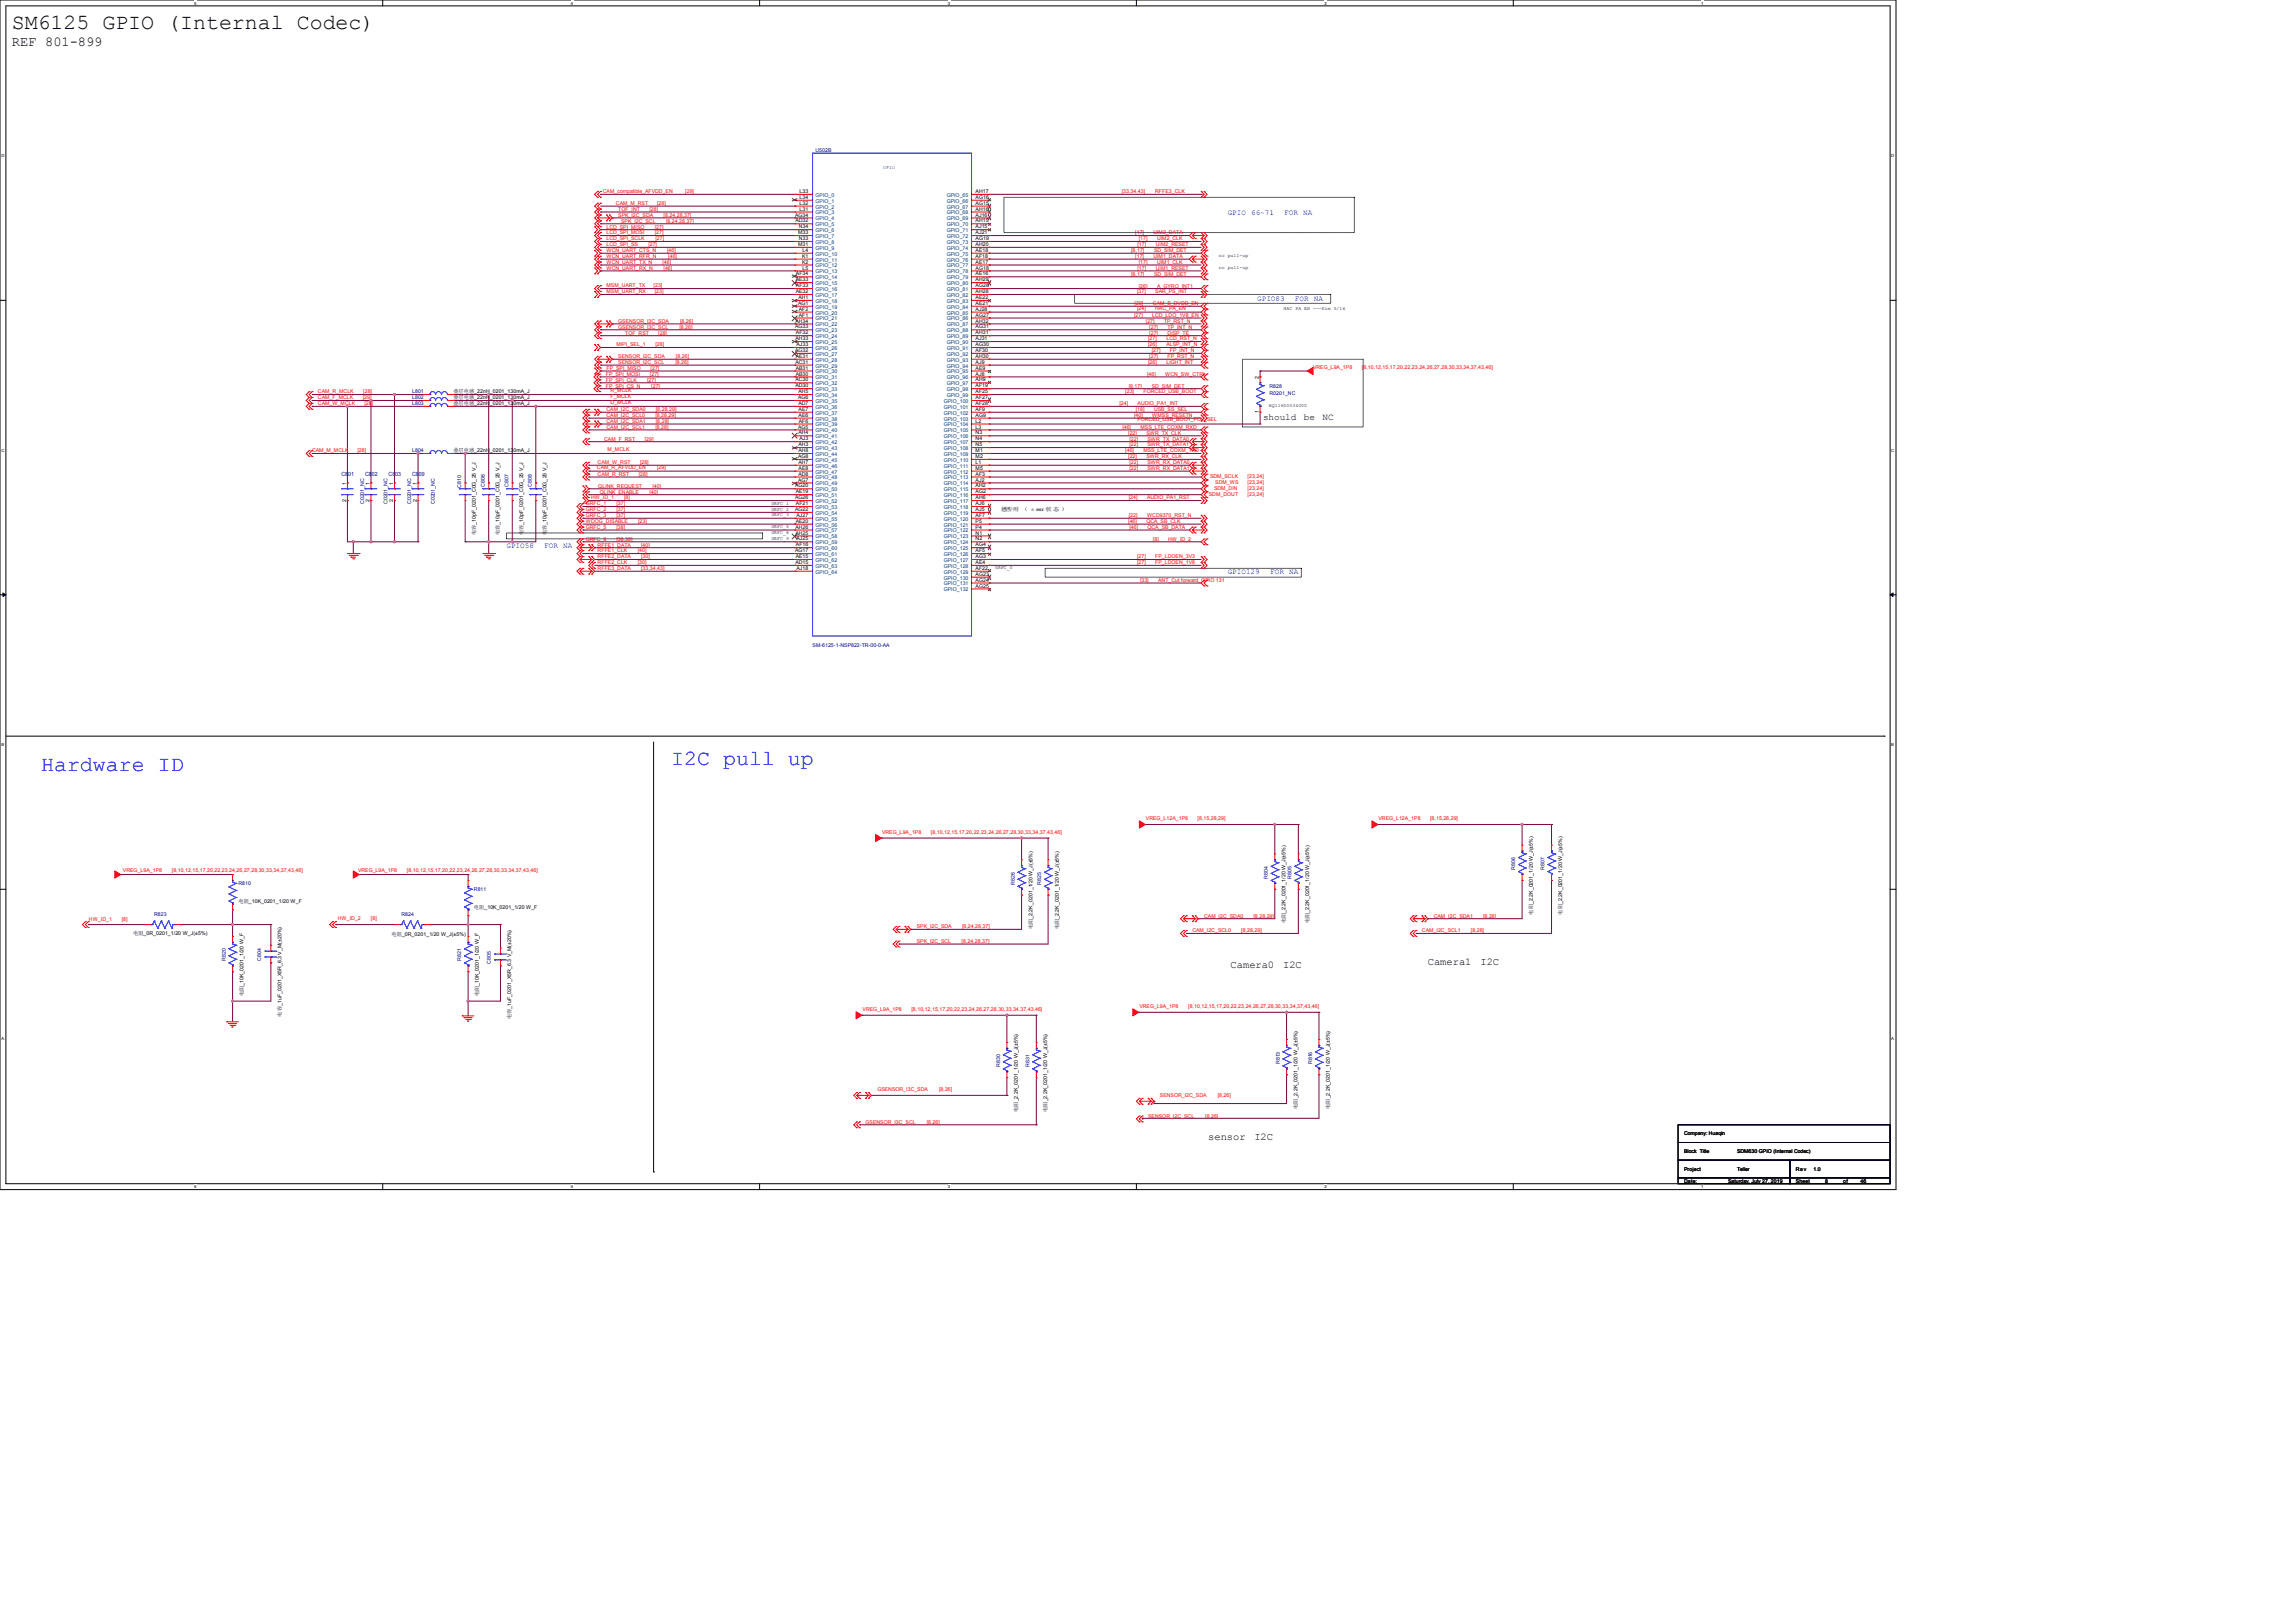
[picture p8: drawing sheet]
<svg xmlns="http://www.w3.org/2000/svg" width="297mm" height="210mm" viewBox="0 0 297 210" stroke-linecap="round" stroke-linejoin="round" font-family="sans-serif">
<defs><g id="words">
<text font-size="2.8" x="1.5" y="3.8">SM6125 GPIO (Internal Codec)</text>
<g font-size="2.8" fill="#00f">
<text x="5.3" y="99.8">Hardware ID</text>
<text x="86.9" y="99">I2C pull up</text>
</g>
<text font-size="1.8" x="1.5" y="6">REF 801-899</text>
<g font-size="1.4">
<text x="159.3" y="125.3">Camera0</text>
<text x="166.1" y="125.3">I2C</text>
<text x="184.8" y="124.9">Camera1</text>
<text x="191.6" y="124.9">I2C</text>
<text x="156.4" y="147.5">sensor</text>
<text x="162.3" y="147.5">I2C</text>
</g>
<g font-size="1.2">
<text x="163.5" y="54.3">should</text>
<text x="168.7" y="54.3">be</text>
<text x="171.2" y="54.3">NC</text>
</g>
<g font-size="1" fill="#00f">
<text x="158.9" y="27.8">GPIO 66~71</text>
<text x="166.2" y="27.8">FOR NA</text>
<text x="162.7" y="38.9">GPIO83</text>
<text x="167.6" y="38.9">FOR NA</text>
<text x="65.5" y="70.9">GPIO58</text>
<text x="70.4" y="70.9">FOR NA</text>
<text x="158.9" y="74.3">GPIO129</text>
<text x="164.4" y="74.3">FOR NA</text>
</g>
<g font-size=".7" fill="#000080">
<text x="105.5" y="19.7">U502B</text>
<text x="53.3" y="51.7">L802</text>
<text x="53.3" y="50.9">L801</text>
<text x="53.3" y="52.4">L803</text>
<text x="164.3" y="50.1">R828</text>
<text x="164.3" y="51.1">R0201_NC</text>
<text x="53.3" y="58.5">L804</text>
<text x="44.2" y="61.6">C801</text>
<text x="47.1" y="65.2" transform="rotate(-90 47.1 65.2)">C0201_NC</text>
<text x="47.2" y="61.6">C802</text>
<text x="50.2" y="65.2" transform="rotate(-90 50.2 65.2)">C0201_NC</text>
<text x="50.3" y="61.6">C803</text>
<text x="53.2" y="65.2" transform="rotate(-90 53.2 65.2)">C0201_NC</text>
<text x="53.3" y="61.6">C809</text>
<text x="56.3" y="65.2" transform="rotate(-90 56.3 65.2)">C0201_NC</text>
<text x="59.7" y="63.1" transform="rotate(-90 59.7 63.1)">C810</text>
<text x="62.7" y="63" transform="rotate(-90 62.7 63)">C806</text>
<text x="65.8" y="63" transform="rotate(-90 65.8 63)">C807</text>
<text x="68.8" y="63" transform="rotate(-90 68.8 63)">C808</text>
<text x="105.2" y="83.7">SM-6125-1-NSP822-TR-00-0-AA</text>
<text x="164.1" y="113.7" transform="rotate(-90 164.1 113.7)">R804</text>
<text x="167.1" y="113.7" transform="rotate(-90 167.1 113.7)">R805</text>
<text x="196.1" y="112.5" transform="rotate(-90 196.1 112.5)">R806</text>
<text x="199.9" y="112.5" transform="rotate(-90 199.9 112.5)">R807</text>
<text x="20" y="118.5">R823</text>
<text x="30.9" y="114.5">R810</text>
<text x="52" y="118.6">R824</text>
<text x="61.3" y="115.3">R811</text>
<text x="131.3" y="114.4" transform="rotate(-90 131.3 114.4)">R826</text>
<text x="134.7" y="114.4" transform="rotate(-90 134.7 114.4)">R825</text>
<text x="29.2" y="124.4" transform="rotate(-90 29.2 124.4)">R820</text>
<text x="33.8" y="124.4" transform="rotate(-90 33.8 124.4)">C804</text>
<text x="59.7" y="124.4" transform="rotate(-90 59.7 124.4)">R821</text>
<text x="63.5" y="124.7" transform="rotate(-90 63.5 124.7)">C805</text>
<text x="165.6" y="137.7" transform="rotate(-90 165.6 137.7)">R813</text>
<text x="169.8" y="137.7" transform="rotate(-90 169.8 137.7)">R816</text>
<text x="129.4" y="138.1" transform="rotate(-90 129.4 138.1)">R830</text>
<text x="133.2" y="138.1" transform="rotate(-90 133.2 138.1)">R831</text>
</g>
<g font-size=".7" fill="#f00">
<text x="78" y="24.9">CAM_compatible_AFVDD_EN</text>
<text x="78.5" y="29.6">LCD_SPI_MISO</text>
<text x="79.7" y="26.5">CAM_M_RST</text>
<text x="80" y="27.3">TOF_INT</text>
<text x="80" y="28">SPK_I2C_SDA</text>
<text x="80.4" y="28.8">SPK_I2C_SCL</text>
<text x="84.1" y="27.3">[28]</text>
<text x="84.7" y="29.6">[27]</text>
<text x="85" y="26.5">[28]</text>
<text x="85.9" y="28">[8,24,28,37]</text>
<text x="86.2" y="28.8">[8,24,28,37]</text>
<text x="88.7" y="24.9">[29]</text>
<text x="145.2" y="25">[33,34,43]</text>
<text x="149.5" y="25">RFFE3_CLK</text>
<text x="78.5" y="34.1">WCN_UART_TX_N</text>
<text x="78.5" y="34.9">WCN_UART_RX_N</text>
<text x="78.5" y="32.6">WCN_UART_CTS_N</text>
<text x="78.5" y="33.4">WCN_UART_RFR_N</text>
<text x="78.5" y="30.3">LCD_SPI_MOSI</text>
<text x="78.5" y="31.1">LCD_SPI_SCLK</text>
<text x="78.5" y="31.9">LCD_SPI_SS</text>
<text x="83.9" y="31.9">[27]</text>
<text x="84.7" y="30.3">[27]</text>
<text x="84.8" y="31.1">[27]</text>
<text x="85.7" y="34.1">[46]</text>
<text x="85.9" y="34.9">[46]</text>
<text x="86.3" y="32.6">[46]</text>
<text x="86.5" y="33.4">[46]</text>
<text x="146.4" y="32.6">[8,17]</text>
<text x="146.4" y="35.7">[8,17]</text>
<text x="146.9" y="30.3">[17]</text>
<text x="146.9" y="33.4">[17]</text>
<text x="147.2" y="31.9">[17]</text>
<text x="147.2" y="34.9">[17]</text>
<text x="147.4" y="31.1">[17]</text>
<text x="147.4" y="34.1">[17]</text>
<text x="149.3" y="30.3">UIM2_DATA</text>
<text x="149.3" y="33.4">UIM1_DATA</text>
<text x="149.4" y="32.6">SD_SIM_DET</text>
<text x="149.4" y="35.7">SD_SIM_DET</text>
<text x="149.6" y="31.9">UIM2_RESET</text>
<text x="149.6" y="34.9">UIM1_RESET</text>
<text x="149.7" y="31.1">UIM2_CLK</text>
<text x="149.7" y="34.1">UIM1_CLK</text>
<text x="78.5" y="37.2">MSM_UART_TX</text>
<text x="78.5" y="38">MSM_UART_RX</text>
<text x="80" y="41.8">GSENSOR_I3C_SDA</text>
<text x="84.6" y="37.2">[23]</text>
<text x="84.7" y="38">[23]</text>
<text x="88" y="41.8">[8,26]</text>
<text x="146.8" y="41">[27]</text>
<text x="146.8" y="39.5">[29]</text>
<text x="147.2" y="40.2">[24]</text>
<text x="147.2" y="38">[37]</text>
<text x="147.4" y="37.3">[26]</text>
<text x="148.3" y="41.8">[27]</text>
<text x="149.1" y="41">LCD_LDO_1V8_EN</text>
<text x="149.2" y="39.5">CAM_S_DVDD_EN</text>
<text x="149.5" y="40.2">HAC_PA_EN</text>
<text x="149.5" y="38">SAR_PS_INT</text>
<text x="149.7" y="37.3">A_GYRO_INT1</text>
<text x="150.6" y="41.8">TP_RST_N</text>
<text x="78.5" y="47.9">FP_SPI_MISO</text>
<text x="79.8" y="44.8">MIPI_SEL_1</text>
<text x="80" y="46.3">SENSOR_I2C_SDA</text>
<text x="80" y="47.1">SENSOR_I2C_SCL</text>
<text x="80" y="42.5">GSENSOR_I3C_SCL</text>
<text x="80.9" y="43.3">TOF_RST</text>
<text x="84.2" y="47.9">[27]</text>
<text x="84.8" y="44.8">[28]</text>
<text x="85.2" y="43.3">[28]</text>
<text x="87.4" y="47.1">[8,26]</text>
<text x="87.5" y="46.3">[8,26]</text>
<text x="87.9" y="42.5">[8,26]</text>
<text x="148.6" y="44.8">[26]</text>
<text x="148.6" y="44">[27]</text>
<text x="148.6" y="47.1">[26]</text>
<text x="148.7" y="42.5">[27]</text>
<text x="148.7" y="46.3">[27]</text>
<text x="148.7" y="43.3">[27]</text>
<text x="149.1" y="45.6">[27]</text>
<text x="151" y="44.8">ALSP_INT_N</text>
<text x="151" y="44">LCD_RST_N</text>
<text x="151" y="47.1">LIGHT_INT</text>
<text x="151.1" y="42.5">TP_INT_N</text>
<text x="151.1" y="46.3">FP_RST_N</text>
<text x="151.1" y="43.3">DISP_TE</text>
<text x="151.4" y="45.6">FP_INT_N</text>
<text x="169.9" y="47.7">VREG_L9A_1P8</text>
<text x="176.3" y="47.7">[8,10,12,15,17,20,22,23,24,26,27,28,30,33,34,37,43,46]</text>
<text x="41.1" y="51.7">CAM_F_MCLK</text>
<text x="41.1" y="50.9">CAM_R_MCLK</text>
<text x="41.1" y="52.4">CAM_W_MCLK</text>
<text x="46.9" y="51.7">[29]</text>
<text x="47" y="50.9">[28]</text>
<text x="47.2" y="52.4">[28]</text>
<text x="78.4" y="48.6">FP_SPI_MOSI</text>
<text x="78.4" y="49.4">FP_SPI_CLK</text>
<text x="78.4" y="50.1">FP_SPI_CS_N</text>
<text x="78.5" y="53.2">CAM_I2C_SDA0</text>
<text x="78.5" y="54">CAM_I2C_SCL0</text>
<text x="79" y="50.7">R_MCLK</text>
<text x="79" y="51.5">F_MCLK</text>
<text x="79" y="52.2">D_MCLK</text>
<text x="83.7" y="49.4">[27]</text>
<text x="84.1" y="48.6">[27]</text>
<text x="84.3" y="50.1">[27]</text>
<text x="84.8" y="54">[8,28,29]</text>
<text x="84.9" y="53.2">[8,28,29]</text>
<text x="144.9" y="52.3">[24]</text>
<text x="145.6" y="50.9">[23]</text>
<text x="146.1" y="50.1">[8,17]</text>
<text x="146.8" y="54">[40]</text>
<text x="147" y="53.2">[18]</text>
<text x="147.2" y="52.3">AUDIO_PA1_INT</text>
<text x="148" y="50.9">FORCED_USB_BOOT</text>
<text x="148.4" y="48.6">[46]</text>
<text x="149.1" y="50.1">SD_SIM_DET</text>
<text x="149.1" y="54">WMSS_RESETN</text>
<text x="149.4" y="53.2">USB_SS_SEL</text>
<text x="150.8" y="48.6">WCN_SW_CTRL</text>
<text x="40.4" y="58.5">CAM_M_MCLK</text>
<text x="46.2" y="58.5">[28]</text>
<text x="78.2" y="57">CAM_F_RST</text>
<text x="78.5" y="54.7">CAM_I2C_SDA1</text>
<text x="78.5" y="55.5">CAM_I2C_SCL1</text>
<text x="78.6" y="58.3">M_MCLK</text>
<text x="83.4" y="57">[29]</text>
<text x="84.8" y="55.5">[8,28]</text>
<text x="84.9" y="54.7">[8,28]</text>
<text x="145.2" y="55.5">[46]</text>
<text x="145.6" y="58.5">[46]</text>
<text x="146" y="56.2">[22]</text>
<text x="146" y="59.3">[22]</text>
<text x="146.2" y="57">[22]</text>
<text x="146.2" y="57.8">[22]</text>
<text x="147.2" y="54.5">FORCED_USB_BOOT_POL_SEL</text>
<text x="147.6" y="55.5">MSS_LTE_COXM_RXD</text>
<text x="148" y="58.5">MSS_LTE_COXM_TXD</text>
<text x="148.4" y="56.2">SWR_TX_CLK</text>
<text x="148.4" y="59.3">SWR_RX_CLK</text>
<text x="148.5" y="57">SWR_TX_DATA0</text>
<text x="148.5" y="57.8">SWR_TX_DATA1</text>
<text x="75.8" y="65.4">GRFC_1</text>
<text x="76.5" y="64.6">HW_ID_1</text>
<text x="77.3" y="60.7">CAM_R_AFVDD_EN</text>
<text x="77.3" y="61.6">CAM_R_RST</text>
<text x="77.3" y="60">CAM_W_RST</text>
<text x="77.4" y="63.1">QLINK_REQUEST</text>
<text x="77.6" y="63.9">QLINK_ENABLE</text>
<text x="79.8" y="65.4">[37]</text>
<text x="80.8" y="64.6">[8]</text>
<text x="82.7" y="61.6">[28]</text>
<text x="82.8" y="60">[28]</text>
<text x="84.1" y="63.9">[40]</text>
<text x="84.4" y="63.1">[40]</text>
<text x="85" y="60.7">[29]</text>
<text x="146.1" y="64.6">[24]</text>
<text x="146.2" y="60">[22]</text>
<text x="146.2" y="60.8">[22]</text>
<text x="148.4" y="64.6">AUDIO_PA1_RST</text>
<text x="148.5" y="60">SWR_RX_DATA0</text>
<text x="148.5" y="60.8">SWR_RX_DATA1</text>
<text x="156.4" y="64.2">SDM_DOUT</text>
<text x="156.6" y="61.9">SDM_SCLK</text>
<text x="157.1" y="63.4">SDM_DIN</text>
<text x="157.3" y="62.6">SDM_WS</text>
<text x="161.5" y="62.6">[23,24]</text>
<text x="161.5" y="63.4">[23,24]</text>
<text x="161.5" y="61.9">[23,24]</text>
<text x="161.5" y="64.2">[23,24]</text>
<text x="75.8" y="67.7">WDOG_DISABLE</text>
<text x="75.8" y="70">GRFC_9</text>
<text x="75.8" y="66.9">GRFC_3</text>
<text x="75.8" y="68.4">GRFC_5</text>
<text x="75.8" y="66.1">GRFC_2</text>
<text x="77.3" y="71.5">RFFE1_CLK</text>
<text x="77.3" y="70.7">RFFE1_DATA</text>
<text x="79.8" y="70">[36,38]</text>
<text x="79.8" y="66.9">[37]</text>
<text x="79.8" y="68.4">[38]</text>
<text x="79.8" y="66.1">[37]</text>
<text x="82.5" y="71.5">[40]</text>
<text x="82.6" y="67.7">[23]</text>
<text x="83" y="70.7">[40]</text>
<text x="146" y="67.7">[46]</text>
<text x="146.1" y="66.9">[22]</text>
<text x="146.2" y="68.4">[46]</text>
<text x="148.4" y="67.7">QCA_SB_CLK</text>
<text x="148.4" y="66.9">WCD9370_RST_N</text>
<text x="148.5" y="68.4">QCA_SB_DATA</text>
<text x="149.2" y="70">[8]</text>
<text x="151.2" y="70">HW_ID_2</text>
<text x="77.3" y="73.8">RFFE3_DATA</text>
<text x="77.3" y="72.2">RFFE2_DATA</text>
<text x="77.3" y="73">RFFE2_CLK</text>
<text x="82.5" y="73">[30]</text>
<text x="83" y="73.8">[33,34,43]</text>
<text x="83" y="72.2">[30]</text>
<text x="147.2" y="72.2">[27]</text>
<text x="147.2" y="73">[27]</text>
<text x="147.5" y="75.3">[33]</text>
<text x="149.5" y="72.2">FP_LDOEN_3V3</text>
<text x="149.5" y="73">FP_LDOEN_1V8</text>
<text x="149.9" y="75.3">ANT_Cut forward_GPIO 131</text>
<text x="114.2" y="107.9">VREG_L9A_1P8</text>
<text x="120.5" y="107.9">[8,10,12,15,17,20,22,23,24,26,27,28,30,33,34,37,43,46]</text>
<text x="148.3" y="106.2">VREG_L12A_1P8</text>
<text x="155" y="106.2">[8,15,28,29]</text>
<text x="178.4" y="106.2">VREG_L12A_1P8</text>
<text x="185.1" y="106.2">[8,15,28,29]</text>
<text x="15.9" y="112.9">VREG_L9A_1P8</text>
<text x="22.2" y="112.9">[8,10,12,15,17,20,22,23,24,26,27,28,30,33,34,37,43,46]</text>
<text x="46.3" y="112.9">VREG_L9A_1P8</text>
<text x="52.7" y="112.9">[8,10,12,15,17,20,22,23,24,26,27,28,30,33,34,37,43,46]</text>
<text x="11.5" y="119.2">HW_ID_1</text>
<text x="15.8" y="119.2">[8]</text>
<text x="43.7" y="119">HW_ID_2</text>
<text x="48" y="119">[8]</text>
<text x="155.8" y="118.7">CAM_I2C_SDA0</text>
<text x="162.2" y="118.7">[8,28,29]</text>
<text x="185.5" y="118.7">CAM_I2C_SDA1</text>
<text x="191.9" y="118.7">[8,28]</text>
<text x="118.6" y="120.1">SPK_I2C_SDA</text>
<text x="118.6" y="122">SPK_I2C_SCL</text>
<text x="124.4" y="122">[8,24,28,37]</text>
<text x="124.5" y="120.1">[8,24,28,37]</text>
<text x="154.3" y="120.6">CAM_I2C_SCL0</text>
<text x="160.6" y="120.6">[8,28,29]</text>
<text x="184" y="120.6">CAM_I2C_SCL1</text>
<text x="190.4" y="120.6">[8,28]</text>
<text x="111.6" y="130.8">VREG_L9A_1P8</text>
<text x="118" y="130.8">[8,10,12,15,17,20,22,23,24,26,27,28,30,33,34,37,43,46]</text>
<text x="147.4" y="130.4">VREG_L9A_1P8</text>
<text x="153.8" y="130.4">[8,10,12,15,17,20,22,23,24,26,27,28,30,33,34,37,43,46]</text>
<text x="113.5" y="141.2">GSENSOR_I3C_SDA</text>
<text x="121.5" y="141.2">[8,26]</text>
<text x="150.1" y="142">SENSOR_I2C_SDA</text>
<text x="157.6" y="142">[8,26]</text>
<text x="112" y="145.4">GSENSOR_I3C_SCL</text>
<text x="119.9" y="145.4">[8,26]</text>
<text x="148.6" y="144.6">SENSOR_I2C_SCL</text>
<text x="156" y="144.6">[8,26]</text>
</g>
<g font-size=".7">
<text x="102.9" y="28">AG34</text>
<text x="102.9" y="28.8">AD32</text>
<text x="103.4" y="29.5">N34</text>
<text x="103.5" y="25">L33</text>
<text x="103.5" y="25.7">L34</text>
<text x="103.5" y="26.5">L32</text>
<text x="103.5" y="27.3">L31</text>
<text x="126.3" y="25">AH17</text>
<text x="126.3" y="25.7">AG16</text>
<text x="126.3" y="26.5">AG15</text>
<text x="126.3" y="27.3">AH16</text>
<text x="126.3" y="28">AJ16</text>
<text x="126.3" y="28.8">AH15</text>
<text x="126.3" y="29.5">AJ15</text>
<text x="103" y="35.6">AF34</text>
<text x="103.3" y="30.3">M33</text>
<text x="103.3" y="31.8">M31</text>
<text x="103.4" y="31.1">N33</text>
<text x="103.8" y="33.4">K1</text>
<text x="103.8" y="34.1">K2</text>
<text x="103.9" y="32.6">L4</text>
<text x="103.9" y="34.9">L5</text>
<text x="126.3" y="30.3">AJ21</text>
<text x="126.3" y="31.8">AH20</text>
<text x="126.3" y="32.6">AE18</text>
<text x="126.3" y="33.4">AF18</text>
<text x="126.3" y="34.1">AE17</text>
<text x="126.3" y="34.9">AG18</text>
<text x="126.3" y="35.6">AE16</text>
<text x="126.3" y="31.1">AG19</text>
<text x="102.9" y="41.7">AH34</text>
<text x="103" y="36.4">AE33</text>
<text x="103" y="37.9">AE32</text>
<text x="103" y="37.2">AF33</text>
<text x="103.3" y="39.5">AG1</text>
<text x="103.3" y="38.7">AH1</text>
<text x="103.4" y="40.2">AF2</text>
<text x="103.4" y="41">AF1</text>
<text x="126.3" y="36.4">AH29</text>
<text x="126.3" y="37.2">AG28</text>
<text x="126.3" y="37.9">AH28</text>
<text x="126.3" y="38.7">AE22</text>
<text x="126.3" y="39.5">AE21</text>
<text x="126.3" y="40.2">AJ28</text>
<text x="126.3" y="41">AG27</text>
<text x="126.3" y="41.7">AH32</text>
<text x="102.9" y="42.5">AG33</text>
<text x="102.9" y="45.6">AG32</text>
<text x="102.9" y="44">AH33</text>
<text x="102.9" y="47.1">AC31</text>
<text x="103" y="46.3">AE31</text>
<text x="103" y="47.8">AB31</text>
<text x="103" y="43.3">AF32</text>
<text x="103.1" y="44.8">AJ33</text>
<text x="126.3" y="42.5">AG31</text>
<text x="126.3" y="43.3">AH31</text>
<text x="126.3" y="44">AJ31</text>
<text x="126.3" y="44.8">AG30</text>
<text x="126.3" y="45.6">AF30</text>
<text x="126.3" y="46.3">AH30</text>
<text x="126.3" y="47.1">AJ9</text>
<text x="126.3" y="47.8">AE9</text>
<text x="58.7" y="51.7">叠层电感_22nH_0201_130mA_J</text>
<text x="58.7" y="50.9">叠层电感_22nH_0201_130mA_J</text>
<text x="58.7" y="52.4">叠层电感_22nH_0201_130mA_J</text>
<text x="102.9" y="49.4">AC30</text>
<text x="102.9" y="50.1">AD30</text>
<text x="103" y="48.6">AB30</text>
<text x="103.3" y="51.6">AG6</text>
<text x="103.3" y="50.9">AH5</text>
<text x="103.3" y="52.4">AD7</text>
<text x="103.4" y="53.2">AE7</text>
<text x="103.4" y="53.9">AE6</text>
<text x="126.3" y="48.6">AJ8</text>
<text x="126.3" y="49.4">AH9</text>
<text x="126.3" y="50.1">AF19</text>
<text x="126.3" y="50.9">AF25</text>
<text x="126.3" y="51.6">AF27</text>
<text x="126.3" y="52.4">AF28</text>
<text x="126.3" y="53.9">AG9</text>
<text x="126.3" y="53.2">AF9</text>
<text x="162.9" y="53.5" transform="rotate(-90 162.9 53.5)">1</text>
<text x="162.9" y="49" transform="rotate(-90 162.9 49)">2</text>
<text x="58.7" y="58.5">叠层电感_22nH_0201_130mA_J</text>
<text x="103.3" y="55.5">AG5</text>
<text x="103.3" y="59.3">AG8</text>
<text x="103.3" y="56.2">AH4</text>
<text x="103.3" y="57.7">AH3</text>
<text x="103.3" y="58.5">AH8</text>
<text x="103.4" y="54.7">AF6</text>
<text x="103.5" y="57">AJ3</text>
<text x="126.3" y="54.7">L2</text>
<text x="126.3" y="55.5">L3</text>
<text x="126.3" y="56.2">N3</text>
<text x="126.3" y="57">N4</text>
<text x="126.3" y="57.7">N5</text>
<text x="126.3" y="58.5">M1</text>
<text x="126.3" y="59.3">M2</text>
<text x="44.8" y="64.9" transform="rotate(-90 44.8 64.9)">2</text>
<text x="44.8" y="62.7" transform="rotate(-90 44.8 62.7)">1</text>
<text x="47.8" y="64.9" transform="rotate(-90 47.8 64.9)">2</text>
<text x="47.8" y="62.7" transform="rotate(-90 47.8 62.7)">1</text>
<text x="50.9" y="64.9" transform="rotate(-90 50.9 64.9)">2</text>
<text x="50.9" y="62.7" transform="rotate(-90 50.9 62.7)">1</text>
<text x="53.9" y="64.9" transform="rotate(-90 53.9 64.9)">2</text>
<text x="53.9" y="62.7" transform="rotate(-90 53.9 62.7)">1</text>
<text x="102.9" y="63.1">AG20</text>
<text x="102.9" y="64.6">AG26</text>
<text x="103" y="63.8">AE19</text>
<text x="103" y="65.4">AF21</text>
<text x="103.3" y="62.3">AG7</text>
<text x="103.3" y="60">AH7</text>
<text x="103.3" y="61.6">AD8</text>
<text x="103.4" y="60.8">AE8</text>
<text x="126.3" y="60">L1</text>
<text x="126.3" y="60.8">M5</text>
<text x="126.3" y="61.6">AF3</text>
<text x="126.3" y="62.3">AJ2</text>
<text x="126.3" y="63.1">AH2</text>
<text x="126.3" y="63.8">AG2</text>
<text x="126.3" y="64.6">AH6</text>
<text x="126.3" y="65.4">AJ6</text>
<text x="61.6" y="69.3" transform="rotate(-90 61.6 69.3)">电容_10pF_0201_C0G_25 V_J</text>
<text x="64.6" y="69.3" transform="rotate(-90 64.6 69.3)">电容_10pF_0201_C0G_25 V_J</text>
<text x="67.7" y="69.3" transform="rotate(-90 67.7 69.3)">电容_10pF_0201_C0G_25 V_J</text>
<text x="70.7" y="69.3" transform="rotate(-90 70.7 69.3)">电容_10pF_0201_C0G_25 V_J</text>
<text x="102.9" y="66.1">AG22</text>
<text x="102.9" y="71.5">AG17</text>
<text x="102.9" y="68.4">AH26</text>
<text x="102.9" y="69.2">AH25</text>
<text x="103" y="67.6">AE20</text>
<text x="103" y="70.7">AF16</text>
<text x="103.1" y="66.9">AJ27</text>
<text x="103.1" y="69.9">AJ25</text>
<text x="126.3" y="66.1">AJ5</text>
<text x="126.3" y="66.9">AF7</text>
<text x="126.3" y="67.6">P5</text>
<text x="126.3" y="68.4">P4</text>
<text x="126.3" y="69.2">N1</text>
<text x="126.3" y="69.9">N2</text>
<text x="126.3" y="70.7">AG4</text>
<text x="126.3" y="71.5">AF5</text>
<text x="129.5" y="66.1">悬专用 （ s ensor状 态 ）</text>
<text x="129.9" y="66.1">空</text>
<text x="102.9" y="73">AD15</text>
<text x="103" y="72.2">AE15</text>
<text x="103.1" y="73.7">AJ18</text>
<text x="126.3" y="72.2">AG3</text>
<text x="126.3" y="73">AE4</text>
<text x="126.3" y="73.7">AF22</text>
<text x="126.3" y="74.5">AG23</text>
<text x="126.3" y="75.3">AG24</text>
<text x="126.3" y="76">AG25</text>
<text x="30.9" y="116.8">电阻_10K_0201_1/20 W_F</text>
<text x="61.3" y="117.6">电阻_10K_0201_1/20 W_F</text>
<text x="166.4" y="119.5" transform="rotate(-90 166.4 119.5)">电阻_2.2K_0201_1/20 W_J(±5%)</text>
<text x="169.4" y="119.5" transform="rotate(-90 169.4 119.5)">电阻_2.2K_0201_1/20 W_J(±5%)</text>
<text x="198.4" y="118.3" transform="rotate(-90 198.4 118.3)">电阻_2.2K_0201_1/20 W_J(±5%)</text>
<text x="202.2" y="118.3" transform="rotate(-90 202.2 118.3)">电阻_2.2K_0201_1/20 W_J(±5%)</text>
<text x="17.2" y="120.9">电阻_0R_0201_1/20 W_J(±5%)</text>
<text x="50.7" y="121.1">电阻_0R_0201_1/20 W_J(±5%)</text>
<text x="133.6" y="120.2" transform="rotate(-90 133.6 120.2)">电阻_2.2K_0201_1/20 W_J(±5%)</text>
<text x="137" y="120.2" transform="rotate(-90 137 120.2)">电阻_2.2K_0201_1/20 W_J(±5%)</text>
<text x="31.5" y="128.9" transform="rotate(-90 31.5 128.9)">电阻_10K_0201_1/20 W_F</text>
<text x="36.4" y="131.5" transform="rotate(-90 36.4 131.5)">电容_1uF_0201_X5R_6.3 V_M(±20%)</text>
<text x="62" y="128.9" transform="rotate(-90 62 128.9)">电阻_10K_0201_1/20 W_F</text>
<text x="66.2" y="131.9" transform="rotate(-90 66.2 131.9)">电容_1uF_0201_X5R_6.3 V_M(±20%)</text>
<text x="131.7" y="143.9" transform="rotate(-90 131.7 143.9)">电阻_2.2K_0201_1/20 W_J(±5%)</text>
<text x="135.5" y="143.9" transform="rotate(-90 135.5 143.9)">电阻_2.2K_0201_1/20 W_J(±5%)</text>
<text x="167.9" y="143.5" transform="rotate(-90 167.9 143.5)">电阻_2.2K_0201_1/20 W_J(±5%)</text>
<text x="172.1" y="143.5" transform="rotate(-90 172.1 143.5)">电阻_2.2K_0201_1/20 W_J(±5%)</text>
<text x="217.9" y="146.9">Company: Huaqin</text>
<text x="217.9" y="149.2">Block Title</text>
<text x="224.8" y="149.2">SDM630 GPIO (Internal Codec)</text>
<text x="217.9" y="151.5">Project</text>
<text x="217.9" y="153">Date:</text>
<text x="223.6" y="153">Saturday, July 27, 2019</text>
<text x="224.8" y="151.5">Teller</text>
<text x="232.4" y="151.5">Rev</text>
<text x="232.4" y="153">Sheet</text>
<text x="234.7" y="151.5">1.0</text>
<text x="236.2" y="153">8</text>
<text x="238.5" y="153">of</text>
<text x="240.8" y="153">46</text>
</g>
<g font-size=".7" fill="#004080">
<text x="105.5" y="25.5">GPIO_0</text>
<text x="105.5" y="26.2">GPIO_1</text>
<text x="105.5" y="27">GPIO_2</text>
<text x="105.5" y="27.7">GPIO_3</text>
<text x="105.5" y="28.5">GPIO_4</text>
<text x="105.5" y="29.3">GPIO_5</text>
<text x="122.5" y="25.5">GPIO_65</text>
<text x="122.5" y="26.2">GPIO_66</text>
<text x="122.5" y="27">GPIO_67</text>
<text x="122.5" y="27.7">GPIO_68</text>
<text x="122.5" y="28.5">GPIO_69</text>
<text x="122.5" y="29.3">GPIO_70</text>
<text x="105.5" y="30">GPIO_6</text>
<text x="105.5" y="30.8">GPIO_7</text>
<text x="105.5" y="31.6">GPIO_8</text>
<text x="105.5" y="32.3">GPIO_9</text>
<text x="105.5" y="33.1">GPIO_10</text>
<text x="105.5" y="33.8">GPIO_11</text>
<text x="105.5" y="34.6">GPIO_12</text>
<text x="105.5" y="35.4">GPIO_13</text>
<text x="122.5" y="30">GPIO_71</text>
<text x="122.5" y="30.8">GPIO_72</text>
<text x="122.5" y="32.3">GPIO_74</text>
<text x="122.5" y="33.1">GPIO_75</text>
<text x="122.5" y="33.8">GPIO_76</text>
<text x="122.5" y="34.6">GPIO_77</text>
<text x="122.5" y="35.4">GPIO_78</text>
<text x="122.5" y="31.6">GPIO_73</text>
<text x="105.5" y="36.1">GPIO_14</text>
<text x="105.5" y="36.9">GPIO_15</text>
<text x="105.5" y="37.7">GPIO_16</text>
<text x="105.5" y="38.4">GPIO_17</text>
<text x="105.5" y="39.2">GPIO_18</text>
<text x="105.5" y="39.9">GPIO_19</text>
<text x="105.5" y="40.7">GPIO_20</text>
<text x="105.5" y="41.5">GPIO_21</text>
<text x="122.5" y="36.1">GPIO_79</text>
<text x="122.5" y="36.9">GPIO_80</text>
<text x="122.5" y="37.7">GPIO_81</text>
<text x="122.5" y="38.4">GPIO_82</text>
<text x="122.5" y="39.2">GPIO_83</text>
<text x="122.5" y="39.9">GPIO_84</text>
<text x="122.5" y="40.7">GPIO_85</text>
<text x="122.5" y="41.5">GPIO_86</text>
<text x="105.5" y="42.2">GPIO_22</text>
<text x="105.5" y="43">GPIO_23</text>
<text x="105.5" y="43.8">GPIO_24</text>
<text x="105.5" y="44.5">GPIO_25</text>
<text x="105.5" y="45.3">GPIO_26</text>
<text x="105.5" y="46">GPIO_27</text>
<text x="105.5" y="46.8">GPIO_28</text>
<text x="105.5" y="47.6">GPIO_29</text>
<text x="122.5" y="42.2">GPIO_87</text>
<text x="122.5" y="43">GPIO_88</text>
<text x="122.5" y="43.8">GPIO_89</text>
<text x="122.5" y="44.5">GPIO_90</text>
<text x="122.5" y="45.3">GPIO_91</text>
<text x="122.5" y="46">GPIO_92</text>
<text x="122.5" y="46.8">GPIO_93</text>
<text x="122.5" y="47.6">GPIO_94</text>
<text x="105.5" y="48.3">GPIO_30</text>
<text x="105.5" y="49.1">GPIO_31</text>
<text x="105.5" y="49.8">GPIO_32</text>
<text x="105.5" y="50.6">GPIO_33</text>
<text x="105.5" y="51.4">GPIO_34</text>
<text x="105.5" y="52.1">GPIO_35</text>
<text x="105.5" y="52.9">GPIO_36</text>
<text x="105.5" y="53.7">GPIO_37</text>
<text x="122.1" y="52.1">GPIO_100</text>
<text x="122.1" y="52.9">GPIO_101</text>
<text x="122.1" y="53.7">GPIO_102</text>
<text x="122.5" y="48.3">GPIO_95</text>
<text x="122.5" y="49.1">GPIO_96</text>
<text x="122.5" y="49.8">GPIO_97</text>
<text x="122.5" y="50.6">GPIO_98</text>
<text x="122.5" y="51.4">GPIO_99</text>
<text x="105.5" y="54.4">GPIO_38</text>
<text x="105.5" y="55.2">GPIO_39</text>
<text x="105.5" y="55.9">GPIO_40</text>
<text x="105.5" y="56.7">GPIO_41</text>
<text x="105.5" y="57.5">GPIO_42</text>
<text x="105.5" y="58.2">GPIO_43</text>
<text x="105.5" y="59">GPIO_44</text>
<text x="105.5" y="59.8">GPIO_45</text>
<text x="122.1" y="54.4">GPIO_103</text>
<text x="122.1" y="55.2">GPIO_104</text>
<text x="122.1" y="55.9">GPIO_105</text>
<text x="122.1" y="56.7">GPIO_106</text>
<text x="122.1" y="57.5">GPIO_107</text>
<text x="122.1" y="58.2">GPIO_108</text>
<text x="122.1" y="59">GPIO_109</text>
<text x="122.1" y="59.8">GPIO_110</text>
<text x="105.5" y="60.5">GPIO_46</text>
<text x="105.5" y="61.3">GPIO_47</text>
<text x="105.5" y="62">GPIO_48</text>
<text x="105.5" y="62.8">GPIO_49</text>
<text x="105.5" y="63.6">GPIO_50</text>
<text x="105.5" y="64.3">GPIO_51</text>
<text x="105.5" y="65.1">GPIO_52</text>
<text x="105.5" y="65.8">GPIO_53</text>
<text x="122.1" y="60.5">GPIO_111</text>
<text x="122.1" y="61.3">GPIO_112</text>
<text x="122.1" y="62">GPIO_113</text>
<text x="122.1" y="62.8">GPIO_114</text>
<text x="122.1" y="63.6">GPIO_115</text>
<text x="122.1" y="64.3">GPIO_116</text>
<text x="122.1" y="65.1">GPIO_117</text>
<text x="122.1" y="65.8">GPIO_118</text>
<text x="105.5" y="66.6">GPIO_54</text>
<text x="105.5" y="67.4">GPIO_55</text>
<text x="105.5" y="68.1">GPIO_56</text>
<text x="105.5" y="68.9">GPIO_57</text>
<text x="105.5" y="69.7">GPIO_58</text>
<text x="105.5" y="70.4">GPIO_59</text>
<text x="105.5" y="71.2">GPIO_60</text>
<text x="105.5" y="71.9">GPIO_61</text>
<text x="122.1" y="66.6">GPIO_119</text>
<text x="122.1" y="67.4">GPIO_120</text>
<text x="122.1" y="68.1">GPIO_121</text>
<text x="122.1" y="68.9">GPIO_122</text>
<text x="122.1" y="69.7">GPIO_123</text>
<text x="122.1" y="70.4">GPIO_124</text>
<text x="122.1" y="71.2">GPIO_125</text>
<text x="122.1" y="71.9">GPIO_126</text>
<text x="105.5" y="72.7">GPIO_62</text>
<text x="105.5" y="73.5">GPIO_63</text>
<text x="105.5" y="74.2">GPIO_64</text>
<text x="122.1" y="72.7">GPIO_127</text>
<text x="122.1" y="73.5">GPIO_128</text>
<text x="122.1" y="74.2">GPIO_129</text>
<text x="122.1" y="75">GPIO_130</text>
<text x="122.1" y="75.8">GPIO_131</text>
<text x="122.1" y="76.5">GPIO_132</text>
</g>
<text font-size=".6" fill="#00f" x="114.3" y="21.9">GPIO</text>
<g font-size=".6">
<text x="157.7" y="33.3">no pull-up</text>
<text x="157.7" y="34.8">no pull-up</text>
<text x="166.1" y="40.2">HAC PA EN ---Kim 5/16</text>
<text x="164.2" y="52.7">HQ11600034000</text>
<text x="99.8" y="65.3">GRFC_1</text>
<text x="99.8" y="68.3">GRFC_5</text>
<text x="99.8" y="69.1">GRFC_8</text>
<text x="99.8" y="69.9">GRFC_9</text>
<text x="99.8" y="66.1">GRFC_2</text>
<text x="99.8" y="66.8">GRFC_3</text>
<text x="128.8" y="73.7">GRFC_0</text>
</g>
<g font-size=".5">
<text x="25.1" y=".6">5</text>
<text x="73.9" y=".6">4</text>
<text x="122.6" y=".6">3</text>
<text x="171.4" y=".6">2</text>
<text x="220.2" y=".6">1</text>
<text x=".2" y="20.4">D</text>
<text x="244.7" y="20.4">D</text>
<text x=".2" y="58.4">C</text>
<text x="244.7" y="58.4">C</text>
<text x=".2" y="96.5">B</text>
<text x="244.7" y="96.5">B</text>
<text x=".2" y="134.6">A</text>
<text x="244.7" y="134.6">A</text>
<text x="25.1" y="153.8">5</text>
<text x="73.9" y="153.8">4</text>
<text x="122.6" y="153.8">3</text>
<text x="171.4" y="153.8">2</text>
<text x="220.2" y="153.8">1</text>
</g>
</g></defs>
<path d="M0 0h245.4v153.9h-245.4zM.8 .8h243.8v152.4h-243.8z" fill="none" stroke="#000" stroke-width=".13"/>
<g fill="#fff">
<path d="M25.1 .1h.3v.6h-.3z"/>
<path d="M25.1 153.2h.3v.6h-.3z"/>
</g>
<path d="M49.5 0v.8M49.5 153.2v.7" fill="none" stroke="#000" stroke-width=".13"/>
<g fill="#fff">
<path d="M73.9 .1h.3v.6h-.3z"/>
<path d="M73.9 153.2h.3v.6h-.3z"/>
</g>
<path d="M98.3 0v.8M98.3 153.2v.7" fill="none" stroke="#000" stroke-width=".13"/>
<g fill="#fff">
<path d="M122.7 .1h.3v.6h-.3z"/>
<path d="M122.7 153.2h.3v.6h-.3z"/>
</g>
<path d="M147.1 0v.8M147.1 153.2v.7" fill="none" stroke="#000" stroke-width=".13"/>
<g fill="#fff">
<path d="M171.4 .1h.3v.6h-.3z"/>
<path d="M171.4 153.2h.3v.6h-.3z"/>
</g>
<path d="M195.8 0v.8M195.8 153.2v.7" fill="none" stroke="#000" stroke-width=".13"/>
<g fill="#fff">
<path d="M220.2 .1h.3v.6h-.3z"/>
<path d="M220.2 153.2h.3v.6h-.3z"/>
<path d="M.2 19.8h.4v.6h-.4z"/>
<path d="M244.8 19.8h.4v.6h-.4z"/>
<path d="M.2 57.9h.4v.6h-.4z"/>
<path d="M244.8 57.9h.4v.6h-.4z"/>
</g>
<path d="M0 38.9h.8M244.6 38.9h.8" fill="none" stroke="#000" stroke-width=".13"/>
<g fill="#fff">
<path d="M.2 96h.4v.6h-.4z"/>
<path d="M244.8 96h.4v.6h-.4z"/>
</g>
<path d="M0 77h.8M244.6 77h.8" fill="none" stroke="#000" stroke-width=".13"/>
<path d="M.4 76.7l.4 .3-.4 .2zM244.6 77l.4-.3v.5z" fill="#000" stroke="#000" stroke-width=".13"/>
<g fill="#fff">
<path d="M.2 134.1h.4v.6h-.4z"/>
<path d="M244.8 134.1h.4v.6h-.4z"/>
</g>
<g fill="none" stroke="#000" stroke-width=".13">
<path d="M129.9 25.5h45.4v4.6h-45.4zM139.1 38.1h33.1v1.1h-33.1zM160.8 46.5h15.6v8.7h-15.6zM65.5 69h33.2v.7h-33.2zM135.3 73.5h33.1v1.2h-33.1zM.8 95.2h243M84.6 96v55.6M243.8 95.2h.1M0 115.1h.8M244.6 115.1h.8M84.6 151.6h.1M217.2 145.5h27.4v2.3h-27.4z"/>
<path d="M217.2 147.8h27.4v2.3h-27.4zM217.2 150.1h14.4v2.3h-14.4zM217.2 152.4h14.4v.8h-14.4zM231.6 152.4h13v.8h-13zM231.6 150.1h13v2.3h-13z"/>
</g>
<g fill="none" stroke="#800040" stroke-width=".13">
<path d="M77.7 37.3h.1M77.7 38.1h.1M77.7 34.3h.1M77.7 35.1h.1M77.7 32.8h.1M77.7 33.5h.1M77.7 29.7h.1M77.7 30.5h.1M77.7 31.2h.1M77.7 32h.1M77.7 27.4h.1M77.7 25.1h.1"/>
<path d="M77.7 29h.1M77.7 26.7h25.2M77.7 34.3h25.2M77.7 30.5h25.2M77.7 31.2h25.2M77.7 32h25.2M77.7 32.8h25.2M77.7 33.5h25.2M77.7 35.1h25.2M77.7 37.3h25.2M77.7 38.1h25.2M77.7 29.7h25.2"/>
<path d="M77.7 27.4h25.2M77.7 25.1h25.2M77.7 29h25.2M79.2 28.2h.1M79.2 28.2h23.7M102.9 26.7h.1M128 34.3h.1M128 30.5h.1M128 31.2h.1M128 32h.1M128 32.8h.1M128 33.5h.1"/>
<path d="M128 35.1h.1M128 35.8h.1M128 39.6h.1M128 38.1h.1M128 37.3h.1M128 25.1h27.4M128 30.5h25.9M128 33.5h25.9M128 34.3h27.4M128 31.2h27.4M128 32h27.4M128 32.8h27.4"/>
<path d="M128 35.1h27.4M128 35.8h27.4M128 37.3h27.4M128 38.1h27.4M128 39.6h27.4M155.4 25.1h.1M40.4 51.8h14.5M40.4 52.6h14.5M40.4 51.8h.1M40.4 52.6h.1M40.4 58.7h14.5M40.4 51.1h14.5"/>
<path d="M45 52.6h.1M45 52.6v9.9M48 51.8h.1M48 51.8v10.7M51.1 51.1h.1M51.1 51.1v11.4M54.1 58.7h.1M54.1 58.7v3.8M58.7 52.6h44.2M58.7 51.8h44.2M58.7 51.1h44.2M58.7 51.1h.1"/>
<path d="M58.7 51.8h.1M58.7 52.6h.1M58.7 58.7h44.2M60.2 58.7h.1M60.2 58.7v3.8M63.2 51.1v11.4M66.3 51.8h.1M66.3 51.8v10.7M69.3 52.6h.1M69.3 52.6v9.9M76.2 57.1h.1M76.2 54.1h.1"/>
<path d="M76.2 55.6h.1M76.2 55.6h26.7M76.2 57.1h26.7M76.2 54.1h26.7M77.6 48.8h.1M77.6 49.5h.1M77.6 50.3h.1M77.6 50.3h25.3M77.6 48.8h25.3M77.6 49.5h25.3M77.7 53.3h.1M77.7 54.9h.1"/>
<path d="M77.7 48h.1M77.7 47.2h.1M77.7 42.7h.1M77.7 43.4h.1M77.7 45h.1M77.7 42.7h25.2M77.7 45h25.2M77.7 53.3h25.2M77.7 54.9h25.2M77.7 48h25.2M77.7 47.2h25.2M77.7 43.4h25.2"/>
<path d="M79.2 46.5h.1M79.2 41.9h.1M79.2 41.9h23.7M79.2 46.5h23.7M102.9 58.7h.1M102.9 51.1h.1M128 50.3h.1M128 41.9h.1M128 42.7h.1M128 45h.1M128 45.7h.1M128 58.7h.1"/>
<path d="M128 55.6h.1M128 51.1h.1M128 46.5h.1M128 44.2h.1M128 56.4h.1M128 53.3h.1M128 54.1h.1M128 57.1h.1M128 57.9h.1M128 59.4h.1M128 47.2h.1M128 41.1h.1"/>
<path d="M128 48.8h.1M128 40.4h.1M128 43.4h.1M128 52.6h.1M128 54.9h35.1M128 57.1h25.9M128 57.9h25.9M128 50.3h27.4M128 41.9h27.4M128 42.7h27.4M128 45h27.4M128 45.7h27.4"/>
<path d="M128 58.7h27.4M128 55.6h27.4M128 51.1h27.4M128 46.5h27.4M128 44.2h27.4M128 56.4h27.4M128 53.3h27.4M128 54.1h27.4M128 52.6h27.4M128 48.8h27.4M128 47.2h27.4M128 59.4h27.4"/>
<path d="M128 41.1h27.4M128 40.4h27.4M128 43.4h27.4M163.1 48h6.1M163.1 54.9h.1M163.1 53.3h.1M163.1 48h.1M163.1 48.8h.1M163.1 48v.8M163.1 53.3v1.6M45 64.8h.1M45 62.5h.1"/>
<path d="M45 64.8v5.3h9.1M45.7 70.1h.1M45.7 70.1v1.5M48 64.8h.1M48 70.1h.1M48 62.5h.1M48 64.8v5.3M51.1 64.8h.1M51.1 70.1h.1M51.1 62.5h.1M51.1 64.8v5.3M54.1 70.1h.1"/>
<path d="M54.1 62.5h.1M54.1 64.8v5.3M60.2 70.1h.1M60.2 62.5h.1M60.2 64.8v5.3M63.2 64.8h.1M63.2 70.1h.1M63.2 62.5h.1M63.2 64.8v6.8M66.3 64.8h.1M66.3 70.1h.1M66.3 62.5h.1"/>
<path d="M66.3 64.8v5.3M69.3 64.8h.1M69.3 62.5h.1M69.3 64.8v5.3h-9.1M75.4 71.6h.1M75.4 70.1h.1M75.4 67.1h.1M75.4 65.5h.1M75.4 66.3h.1M75.4 68.6h.1M75.4 67.8h27.5M75.4 70.1h27.5"/>
<path d="M75.4 71.6h27.5M75.4 67.1h27.5M75.4 68.6h27.5M75.4 65.5h27.5M75.4 66.3h27.5M76.2 61h.1M76.2 64.8h.1M76.2 63.2h.1M76.2 64h.1M76.2 61.7h.1M76.2 60.2h.1M76.2 61h26.7"/>
<path d="M76.2 64.8h26.7M76.2 63.2h26.7M76.2 64h26.7M76.2 61.7h26.7M76.2 60.2h26.7M77 70.9h.1M77 72.4h25.9M77 73.2h25.9M77 73.9h25.9M77 70.9h25.9M102.9 67.8h.1M102.9 73.9h.1"/>
<path d="M102.9 72.4h.1M102.9 73.2h.1M128 67.1h.1M128 60.2h.1M128 61h.1M128 67.8h.1M128 68.6h.1M128 61.7h.1M128 62.5h.1M128 63.2h.1M128 64h.1M128 72.4h.1"/>
<path d="M128 73.2h.1M128 75.4h.1M128 70.1h.1M128 64.8h.1M128 61h25.9M128 60.2h25.9M128 68.6h25.9M128 70.1h27.4M128 64.8h27.4M128 63.2h27.4M128 64h27.4M128 67.1h27.4"/>
<path d="M128 61.7h27.4M128 67.8h27.4M128 62.5h27.4M128 72.4h27.4M128 73.2h27.4M128 75.4h27.4M11.4 119.6h7.4M11.4 119.6h.1M15.6 113.2h.1M15.6 113.2h14.5M23.4 119.6h11.7M23.4 119.6h.1"/>
<path d="M30.1 117.7h.1M30.1 119.6h.1M30.1 117.7v3.5M35.1 119.6h.1M35.1 119.6v2.7M43.4 119.6h7.7M43.4 119.6h.1M46.5 113.2h.1M46.5 113.2h14.1M55.6 119.6h.1M55.6 119.6h9.2M60.6 113.2h.1"/>
<path d="M60.6 118.5h.1M60.6 119.6h.1M60.6 113.2v.7M60.6 118.5v2.7M64.8 119.6h.1M64.8 119.6v3.1M114.1 108.4h.1M114.1 108.4h21.5M132.2 108.4h.1M132.2 115.8h.1M132.2 108.4v2.9M132.2 115.8v4.4h-14.3"/>
<path d="M135.6 108.4h.1M135.6 115.8h.1M135.6 108.4v2.9M135.6 115.8v6.4h-19.2M148.2 106.7h.1M148.2 106.7h19.8M155.1 118.9h.1M165 106.7h.1M165 115.1h.1M165 115.1v3.8h-9.9M165 106.7v3.8M168 106.7h.1"/>
<path d="M168 115.1h.1M168 115.1v5.7h-14.5M168 106.7v3.8M178.3 106.7h22.5M184.8 118.9h.1M197 113.9h.1M197 106.7h.1M197 106.7v2.6M197 113.9v5h-12.2M200.8 113.9h.1M200.8 106.7h.1M200.8 113.9v6.9h-17.5"/>
<path d="M200.8 106.7v2.6M30.1 125.7h.1M30.1 129.5h.1M30.1 125.7v6.5M35.1 124.6h.1M35.1 124.6v4.9h-5M60.6 125.7h.1M60.6 129.5h.1M60.6 125.7v5.7M64.8 125h.1M64.8 125v4.5h-4.2M111.5 131.4h22.6"/>
<path d="M111.5 131.4h.1M116.4 122.2h.1M117.9 120.2h.1M130.3 131.4h.1M130.3 131.4v3.5M130.3 139.4v2.3M134.1 131.4h.1M134.1 131.4v3.5M134.1 139.4v6.1M147.4 131h23.3M147.4 131h.1M153.5 120.8h.1"/>
<path d="M166.5 131h.1M166.5 139.1h.1M166.5 139.1v3.7h-17.1M166.5 131v3.5M170.7 139.1h.1M170.7 131h.1M170.7 139.1v5.6h-22.9M170.7 131v3.5M183.3 120.8h.1M111.3 145.5h.1M111.3 145.5h22.8M112.8 141.7h17.5"/>
<path d="M130.3 141.7h.1M134.1 145.5h.1M147.8 144.7h.1M147.8 144.8h.1M147.8 144.7v.1M149.4 142.8h.1M149.4 142.5h.1M149.4 142.5v.3"/>
</g>
<g fill="#f0f" stroke="#f0f" stroke-width=".13">
<circle cx="166.5" cy="131" r=".14"/>
<circle cx="165" cy="106.7" r=".14"/>
<circle cx="197" cy="106.7" r=".14"/>
<circle cx="51" cy="70.1" r=".14"/>
<circle cx="48" cy="70.1" r=".14"/>
<circle cx="30.1" cy="129.5" r=".14"/>
<circle cx="30.1" cy="119.6" r=".14"/>
<circle cx="60.6" cy="129.5" r=".14"/>
<circle cx="60.6" cy="119.6" r=".14"/>
<circle cx="66.3" cy="70.1" r=".14"/>
<circle cx="45.7" cy="70.1" r=".14"/>
<circle cx="63.2" cy="70.1" r=".14"/>
<circle cx="54.1" cy="58.7" r=".14"/>
<circle cx="60.2" cy="58.7" r=".14"/>
<circle cx="63.2" cy="51" r=".14"/>
<circle cx="66.3" cy="51.8" r=".14"/>
<circle cx="69.3" cy="52.6" r=".14"/>
<circle cx="44.9" cy="52.6" r=".14"/>
<circle cx="48" cy="51.8" r=".14"/>
<circle cx="51" cy="51" r=".14"/>
<circle cx="130.3" cy="131.4" r=".14"/>
<circle cx="132.2" cy="108.4" r=".14"/>
</g>
<g fill="none" stroke="#f00" stroke-width=".13">
<path d="M77 37.7h.1M77 38.5h.1M77 34.7h.1M77 35.4h.1M77 32.4h.1M77 33.1h.1M77 29.3h.1M77 30.1h.1M77 37.7l.3 .4-.3 .4M77 34.7l.3 .4-.3 .3M77 32.4l.3 .4-.3 .3M77 29.3l.3 .4-.3 .4"/>
<path d="M77.3 37l-.3 .3 .3 .4M77.3 33.9l-.3 .4 .7 .8-.4 .3M77.3 31.6l-.3 .4 .7 .8-.7 .7 .3 .4M77.3 28.6l-.3 .4 .7 .7-.7 .8 .3 .4M77.3 30.9l-.3 .3 .3 .4M77.3 26.3l-.3 .4 .3 .4M77.3 27.1l-.3 .3 .3 .4M77.3 24.8l-.3 .3 .3 .4M77.3 27.8l-.3 .4 .3 .4M77.3 37h.1M77.3 37.7h.1M77.3 38.5h.1"/>
<path d="M77.3 33.9h.1M77.3 34.7h.1M77.3 35.4h.1M77.3 33.1h.1M77.3 32.4h.1M77.3 30.1h.1M77.3 29.3h.1M77.3 30.9h.1M77.3 31.6h.1M77.3 26.3h.1M77.3 27.1h.1M77.3 27.8h.1"/>
<path d="M77.3 24.8h.1M77.3 25.5h.1M77.3 28.6h.1M77.3 28.2l.4 .4M77.3 28.2h1.6M77.3 37.7l.4 .4-.4 .4M77.7 37l-.4 .3 .4 .4M77.7 33.9l-.4 .4 .4 .4M77.7 33.1l-.4 .4 .4 .4M77.7 30.1l-.4 .4 .4 .4M77.7 30.9l-.4 .3 .4 .4M77.7 31.6l-.4 .4 .4 .4"/>
<path d="M77.7 26.3l-.4 .4 .4 .4M77.7 27.1l-.4 .3 .4 .4M77.7 24.8l-.4 .3 .4 .4M77.7 27.8l-.4 .4M77.7 28.6l-.4 .4 .4 .3M77.7 37h.1M77.7 37.7h.1M77.7 33.9h.1M77.7 34.7h.1M77.7 33.1h.1M77.7 30.1h.1M77.7 30.9h.1"/>
<path d="M77.7 31.6h.1M77.7 32.4h.1M77.7 26.3h.1M77.7 27.1h.1M77.7 27.8h.1M77.7 24.8h.1M77.7 25.5h.1M77.7 28.6h.1M77.7 29.3h.1M78.5 27.8h.1M78.5 28.6h.1M78.5 27.8l.4 .4"/>
<path d="M78.9 28.6h.1M78.9 27.8h.1M78.9 28.2h.1M78.9 28.2l-.4 .4M78.9 27.8l.3 .4-.3 .4M102.9 30.5h2.3M102.9 33.5h2.3M102.9 28.2h2.3M102.9 25.1h2.3M102.9 25.9h2.3M102.9 26.7h2.3M102.9 27.4h2.3"/>
<path d="M102.9 29h2.3M102.9 29.7h2.3M102.9 31.2h2.3M102.9 32h2.3M102.9 32.8h2.3M102.9 34.3h2.3M102.9 35.1h2.3M102.9 35.8h2.3M102.9 36.6h2.3M102.9 37.3h2.3M102.9 38.1h2.3M102.9 38.9h2.3"/>
<path d="M102.9 39.6h2.3M102.9 25.1h.1M102.9 25.9h.1M102.9 26.7h.1M102.9 27.4h.1M102.9 28.2h.1M102.9 29h.1M102.9 29.7h.1M102.9 30.5h.1M102.9 31.2h.1M102.9 32h.1M102.9 32.8h.1"/>
<path d="M102.9 33.5h.1M102.9 34.3h.1M102.9 35.1h.1M102.9 35.8h.1M102.9 36.6h.1M102.9 37.3h.1M102.9 38.1h.1M102.9 38.9h.1M102.9 39.6h.1M125.7 30.5h2.3M125.7 33.5h2.3M125.7 28.2h2.3"/>
<path d="M125.7 25.1h2.3M125.7 25.9h2.3M125.7 26.7h2.3M125.7 27.4h2.3M125.7 29h2.3M125.7 29.7h2.3M125.7 31.2h2.3M125.7 32h2.3M125.7 32.8h2.3M125.7 34.3h2.3M125.7 35.1h2.3M125.7 35.8h2.3"/>
<path d="M125.7 36.6h2.3M125.7 37.3h2.3M125.7 38.1h2.3M125.7 38.9h2.3M125.7 39.6h2.3M128 25.1h.1M128 25.9h.1M128 26.7h.1M128 27.4h.1M128 28.2h.1M128 29h.1M128 29.7h.1"/>
<path d="M128 30.5h.1M128 32h.1M128 32.8h.1M128 33.5h.1M128 34.3h.1M128 35.1h.1M128 35.8h.1M128 36.6h.1M128 37.3h.1M128 38.1h.1M128 38.9h.1M128 39.6h.1"/>
<path d="M128 31.2h.1M154.3 30.9h.1M154.3 30.1h.1M154.3 30.5h.1M154.3 33.9h.1M154.3 33.1h.1M154.3 33.5h.1M154.3 30.5l.4 .4M154.3 33.5l.4 .4M154.3 30.5h1.5M154.3 33.5h1.5M154.3 33.1l-.4 .4 .4 .4"/>
<path d="M154.3 30.1l-.4 .4 .4 .4M154.7 33.1l-.4 .4M154.7 30.1l-.4 .4M154.7 30.1h.1M154.7 30.9h.1M154.7 33.1h.1M154.7 33.9h.1M155.4 30.9l.4 .3-.4 .4M155.4 31.6l.4 .4-.4 .4M155.4 33.9l.4 .4-.4 .4M155.4 34.7l.4 .4-.4 .3M155.4 30.1l.4 .4"/>
<path d="M155.4 33.1l.4 .4M155.4 37.7l.4 .4-.4 .4M155.4 24.8l.4 .3-.4 .4M155.4 30.9h.1M155.4 31.6h.1M155.4 32.4h.1M155.4 33.9h.1M155.4 34.7h.1M155.4 35.4h.1M155.4 30.1h.1M155.4 33.1h.1M155.4 37.7h.1"/>
<path d="M155.4 38.5h.1M155.4 24.8h.1M155.4 25.5h.1M155.8 30.9l.4 .3-.4 .4M155.8 31.6l.4 .4-.8 .8 .8 .7-.4 .4M155.8 33.9l.4 .4-.4 .4M155.8 34.7l.4 .4-.8 .7 .4 .4M155.8 30.1l.4 .4-.4 .4M155.8 37.7l.4 .4-.4 .4M155.8 24.8l.4 .3-.4 .4M155.8 30.9h.1M155.8 31.6h.1"/>
<path d="M155.8 32.4h.1M155.8 33.1h.1M155.8 33.9h.1M155.8 34.7h.1M155.8 35.4h.1M155.8 36.2h.1M155.8 30.1h.1M155.8 39.2h.1M155.8 37.7h.1M155.8 38.5h.1M155.8 37h.1M155.8 24.8h.1"/>
<path d="M155.8 25.5h.1M155.8 30.5l-.4 .4M155.8 33.5l-.4 .4M155.8 39.2l-.4 .4 .4 .4M155.8 37l-.4 .3 .4 .4M156.2 32.4h.1M156.2 33.1h.1M156.2 35.4h.1M156.2 36.2h.1M156.2 39.2h.1M156.2 37h.1M156.2 37.7h.1"/>
<path d="M156.2 32.4l-.4 .4 .4 .3M156.2 35.4l-.4 .4 .4 .4M156.2 39.2l-.4 .4 .4 .4M156.2 37l-.4 .3 .4 .4M40 51.4l-.4 .4 .4 .4M40 58.3l-.4 .4 .4 .4M40 50.7l-.4 .4 .4 .3M40 52.2l-.4 .4 .4 .4M40 51.4h.1M40 52.2h.1M40 58.3h.1M40 59.1h.1"/>
<path d="M40 50.7h.1M40 53h.1M40.4 51.4l-.4 .4 .4 .4M40.4 58.3l-.4 .4 .4 .4M40.4 50.7l-.4 .4 .4 .3M40.4 52.2l-.4 .4 .4 .4M40.4 51.4h.1M40.4 52.2h.1M40.4 58.3h.1M40.4 59.1h.1M40.4 50.7h.1M40.4 53h.1"/>
<path d="M54.9 51.8h.7M54.9 58.7h.7M54.9 51.1h.7M54.9 52.6h.7M54.9 51.8h.1M54.9 58.7h.1M54.9 51.1h.1M54.9 52.6h.1M57.9 51.8h.8M57.9 58.7h.8M57.9 51.1h.8M57.9 52.6h.8"/>
<path d="M58.7 51.8h.1M58.7 58.7h.1M58.7 51.1h.1M58.7 52.6h.1M75.8 59.8l-.4 .4 .4 .4M75.8 56.8l-.4 .3 .4 .4M75.8 53l-.4 .3 .4 .4M75.8 55.2l-.4 .4 .4 .4M75.8 53.7l-.4 .4 .4 .4M75.8 54.5l-.4 .4 .4 .3M75.8 59.8h.1M75.8 56.8h.1"/>
<path d="M75.8 57.5h.1M75.8 53h.1M75.8 53.7h.1M75.8 54.5h.1M75.8 55.2h.1M75.8 56h.1M75.8 53.3l.4 .4M75.8 53.3h1.5M75.8 54.9l.4 .3M75.8 54.9h1.5M76.2 54.5l-.4 .4M76.2 59.8l-.4 .4 .4 .4"/>
<path d="M76.2 56.8l-.4 .3 .4 .4M76.2 53l-.4 .3M76.2 53.7l-.4 .4 .4 .4M76.2 55.2l-.4 .4 .4 .4M76.2 59.8h.1M76.2 56.8h.1M76.2 57.5h.1M76.2 53h.1M76.2 53.7h.1M76.2 54.5h.1M76.2 55.2h.1M76.2 56h.1"/>
<path d="M77 53h.1M77 53.7h.1M77 54.5h.1M77 55.2h.1M77 47.6h.1M77 48.4h.1M77 44.6h.1M77 45.3h.1M77 54.5l.3 .4M77 53l.3 .3M77 47.6l.3 .4-.3 .4M77 44.6l.3 .4-.3 .3"/>
<path d="M77.3 48.4l-.4 .4 .4 .3M77.3 49.1l-.4 .4 .4 .4M77.3 49.9l-.4 .4 .4 .4M77.3 48.4h.1M77.3 49.1h.1M77.3 49.9h.1M77.3 50.7h.1M77.3 46.9l-.3 .3 .7 .8-.4 .4M77.3 46.1l-.3 .4 .3 .4M77.3 41.5l-.3 .4 .3 .4M77.3 42.3l-.3 .4 .3 .4M77.3 43.1l-.3 .3 .3 .4"/>
<path d="M77.3 53.7h.1M77.3 53h.1M77.3 53.3h.1M77.3 55.2h.1M77.3 54.5h.1M77.3 54.9h.1M77.3 47.6h.1M77.3 46.1h.1M77.3 46.9h.1M77.3 41.5h.1M77.3 42.3h.1M77.3 43.1h.1"/>
<path d="M77.3 43.8h.1M77.3 45.3h.1M77.3 44.6h.1M77.3 53.3l-.3 .4M77.3 54.9l-.3 .3M77.3 46.5l.4 .4M77.3 46.5h1.6M77.3 41.9l.4 .4M77.3 41.9h1.6M77.3 54.5l.4 .4-.4 .3M77.3 53l.4 .3-.4 .4M77.3 44.6l.4 .4-.4 .3"/>
<path d="M77.6 48.4l-.3 .4 .3 .3M77.6 49.1l-.3 .4 .3 .4M77.6 49.9l-.3 .4 .3 .4M77.6 48.4h.1M77.6 49.1h.1M77.6 49.9h.1M77.6 50.7h.1M77.7 46.1l-.4 .4M77.7 46.9l-.4 .3 .4 .4M77.7 41.5l-.4 .4M77.7 43.1l-.4 .3 .4 .4M77.7 42.3l-.4 .4 .4 .4"/>
<path d="M77.7 46.1h.1M77.7 46.9h.1M77.7 47.6h.1M77.7 41.5h.1M77.7 42.3h.1M77.7 43.1h.1M77.7 43.8h.1M78.5 46.1h.1M78.5 46.9h.1M78.5 41.5h.1M78.5 42.3h.1M78.5 46.1l.4 .4"/>
<path d="M78.5 41.5l.4 .4M78.9 46.9h.1M78.9 46.1h.1M78.9 46.5h.1M78.9 42.3h.1M78.9 41.5h.1M78.9 41.9h.1M78.9 46.5l-.4 .4M78.9 41.9l-.4 .4M78.9 46.1l.3 .4-.3 .4M78.9 41.5l.3 .4-.3 .4M102.9 53.3h2.3"/>
<path d="M102.9 54.9h2.3M102.9 46.5h2.3M102.9 57.1h2.3M102.9 57.9h2.3M102.9 41.9h2.3M102.9 51.8h2.3M102.9 58.7h2.3M102.9 51.1h2.3M102.9 40.4h2.3M102.9 41.1h2.3M102.9 42.7h2.3M102.9 43.4h2.3"/>
<path d="M102.9 44.2h2.3M102.9 45h2.3M102.9 45.7h2.3M102.9 47.2h2.3M102.9 48h2.3M102.9 48.8h2.3M102.9 49.5h2.3M102.9 50.3h2.3M102.9 52.6h2.3M102.9 54.1h2.3M102.9 55.6h2.3M102.9 56.4h2.3"/>
<path d="M102.9 59.4h2.3M102.9 40.4h.1M102.9 41.1h.1M102.9 41.9h.1M102.9 42.7h.1M102.9 43.4h.1M102.9 44.2h.1M102.9 45h.1M102.9 45.7h.1M102.9 46.5h.1M102.9 47.2h.1M102.9 48h.1"/>
<path d="M102.9 48.8h.1M102.9 49.5h.1M102.9 50.3h.1M102.9 51.1h.1M102.9 51.8h.1M102.9 52.6h.1M102.9 53.3h.1M102.9 54.1h.1M102.9 54.9h.1M102.9 55.6h.1M102.9 56.4h.1M102.9 57.1h.1"/>
<path d="M102.9 57.9h.1M102.9 58.7h.1M102.9 59.4h.1M125.7 53.3h2.3M125.7 54.9h2.3M125.7 46.5h2.3M125.7 57.1h2.3M125.7 57.9h2.3M125.7 41.9h2.3M125.7 51.8h2.3M125.7 58.7h2.3M125.7 51.1h2.3"/>
<path d="M125.7 40.4h2.3M125.7 41.1h2.3M125.7 42.7h2.3M125.7 43.4h2.3M125.7 44.2h2.3M125.7 45h2.3M125.7 45.7h2.3M125.7 47.2h2.3M125.7 48h2.3M125.7 48.8h2.3M125.7 49.5h2.3M125.7 50.3h2.3"/>
<path d="M125.7 52.6h2.3M125.7 54.1h2.3M125.7 55.6h2.3M125.7 56.4h2.3M125.7 59.4h2.3M128 40.4h.1M128 41.1h.1M128 41.9h.1M128 42.7h.1M128 43.4h.1M128 44.2h.1M128 45h.1"/>
<path d="M128 45.7h.1M128 46.5h.1M128 47.2h.1M128 48h.1M128 48.8h.1M128 49.5h.1M128 50.3h.1M128 51.1h.1M128 51.8h.1M128 52.6h.1M128 54.1h.1M128 54.9h.1"/>
<path d="M128 55.6h.1M128 56.4h.1M128 57.1h.1M128 57.9h.1M128 58.7h.1M128 59.4h.1M128 53.3h.1M154.3 57.5h.1M154.3 56.8h.1M154.3 57.1h.1M154.3 58.3h.1M154.3 57.9h.1"/>
<path d="M154.3 59.8h.1M154.3 57.1l.4 .4M154.3 57.9l.4 .4M154.3 57.1h1.5M154.3 57.9h1.5M154.3 56.8l-.4 .3 .4 .4M154.3 59.8l-.4 .4 .4 .4M154.3 57.5l-.4 .4 .4 .4M154.7 59.8l-.4 .4M154.7 56.8l-.4 .3M154.7 57.5l-.4 .4M154.7 56.8h.1"/>
<path d="M154.7 57.5h.1M154.7 58.3h.1M154.7 59.8h.1M155.4 41.5l.4 .4-.4 .4M155.4 58.3l.4 .4-.4 .4M155.4 46.1l.4 .4-.4 .4M155.4 43.8l.4 .4-.4 .4M155.4 56l.4 .4-.4 .4M155.4 53.7l.4 .4-.4 .4M155.4 56.8l.4 .3M155.4 57.5l.4 .4M155.4 59.1l.4 .3-.4 .4"/>
<path d="M155.4 59.8l.4 .4M155.4 40.8l.4 .3-.4 .4M155.4 41.5h.1M155.4 42.3h.1M155.4 58.3h.1M155.4 59.1h.1M155.4 46.1h.1M155.4 46.9h.1M155.4 43.8h.1M155.4 44.6h.1M155.4 56h.1M155.4 56.8h.1"/>
<path d="M155.4 53.7h.1M155.4 54.5h.1M155.4 57.5h.1M155.4 59.8h.1M155.4 40.8h.1M155.8 41.5l.4 .4-.8 .8 .4 .4M155.8 58.3l.4 .4-.4 .4M155.8 56.8l.4 .3-.4 .4M155.8 59.1l.4 .3-.4 .4M155.8 57.5l.4 .4-.4 .4M155.8 59.8l.4 .4-.4 .4M155.8 50.7h.1"/>
<path d="M155.8 49.9h.1M155.8 41.5h.1M155.8 42.3h.1M155.8 43.1h.1M155.8 45.3h.1M155.8 44.6h.1M155.8 46.1h.1M155.8 58.3h.1M155.8 59.1h.1M155.8 56h.1M155.8 55.2h.1M155.8 51.4h.1"/>
<path d="M155.8 46.9h.1M155.8 43.8h.1M155.8 56.8h.1M155.8 53.7h.1M155.8 53h.1M155.8 54.5h.1M155.8 57.5h.1M155.8 59.8h.1M155.8 47.6h.1M155.8 40h.1M155.8 40.8h.1M155.8 49.1h.1"/>
<path d="M155.8 48.4h.1M155.8 52.2h.1M155.8 57.1l-.4 .4M155.8 57.9l-.4 .4M155.8 49.9l-.4 .4 .4 .4M155.8 43.1l-.4 .3 .8 .8-.8 .8 .4 .3M155.8 45.3l-.4 .4 .8 .8-.8 .7 .4 .4M155.8 55.2l-.4 .4 .8 .8-.4 .4M155.8 50.7l-.4 .4 .4 .3M155.8 53l-.4 .3 .8 .8-.4 .4M155.8 40l-.4 .4 .8 .7-.4 .4M155.8 48.4l-.4 .4 .4 .3"/>
<path d="M155.8 52.2l-.4 .4 .4 .4M156.2 49.9h.1M156.2 50.7h.1M156.2 42.3h.1M156.2 43.1h.1M156.2 44.6h.1M156.2 45.3h.1M156.2 46.1h.1M156.2 55.2h.1M156.2 56h.1M156.2 51.4h.1M156.2 53h.1"/>
<path d="M156.2 53.7h.1M156.2 46.9h.1M156.2 47.6h.1M156.2 40h.1M156.2 48.4h.1M156.2 49.1h.1M156.2 40.8h.1M156.2 43.8h.1M156.2 52.2h.1M156.2 49.9l-.4 .4 .4 .4M156.2 42.3l-.4 .4 .4 .4M156.2 44.6l-.4 .4 .4 .3"/>
<path d="M156.2 45.3l-.4 .4 .4 .4M156.2 55.2l-.4 .4 .4 .4M156.2 50.7l-.4 .4 .4 .3M156.2 53l-.4 .3 .4 .4M156.2 46.9l-.4 .3 .4 .4M156.2 48.4l-.4 .4 .4 .3M156.2 40l-.4 .4 .4 .4M156.2 43.1l-.4 .3 .4 .4M156.2 52.2l-.4 .4 .4 .4M163.1 53.3h.1M163.1 48.8h.1M163.1 48.8v.7"/>
<path d="M163.1 52.6v.7M45 62.5h.1M45 64.8h.1M45 71.6h1.5M45 62.5v.7M45 64v.8M45.2 71.9h1M45.4 72.1h.1M45.4 72.1h.6M45.6 72.3h.2M45.8 72.3h.1M46.2 71.9h.1"/>
<path d="M46.5 71.6h.1M48 62.5h.1M48 64.8h.1M48 62.5v.7M48 64v.8M51.1 62.5h.1M51.1 64.8h.1M51.1 62.5v.7M51.1 64v.8M54.1 62.5h.1M54.1 64.8h.1M54.1 62.5v.7"/>
<path d="M54.1 64v.8M60.2 62.5h.1M60.2 64.8h.1M60.2 62.5v.7M60.2 64v.8M62.5 71.6h1.5M62.7 71.9h1.1M62.9 72.1h.6M62.9 72.1h.1M63.2 72.3h.1M63.2 62.5h.1M63.2 64.8h.1"/>
<path d="M63.2 62.5v.7M63.2 64v.8M63.3 72.3h.1M63.8 71.9h.1M64 71.6h.1M66.3 62.5h.1M66.3 64.8h.1M66.3 62.5v.7M66.3 64v.8M69.3 62.5h.1M69.3 64.8h.1M69.3 62.5v.7"/>
<path d="M69.3 64v.8M75.1 71.2l-.4 .4 .4 .4M75.1 65.9l-.4 .4 .4 .4M75.1 67.4l-.4 .4 .4 .4M75.1 70.5l-.4 .4 .4 .3M75.1 68.2l-.4 .4 .4 .4M75.1 69.7l-.4 .4 .4 .4M75.1 66.7l-.4 .4 .4 .3M75.1 65.2l-.4 .3 .4 .4M75.1 73.5l-.4 .4 .4 .4M75.1 72l-.4 .4 .4 .4M75.1 71.2h.1"/>
<path d="M75.1 72h.1M75.1 67.4h.1M75.1 68.2h.1M75.1 70.5h.1M75.1 69.7h.1M75.1 66.7h.1M75.1 69h.1M75.1 65.2h.1M75.1 65.9h.1M75.1 73.5h.1M75.1 74.3h.1M75.1 72.8h.1"/>
<path d="M75.1 70.9l.3 .3M75.1 70.9h1.5M75.1 73.9l.3 .4M75.1 72.4l.3 .4M75.1 73.9h1.5M75.1 72.4h1.5M75.4 71.2l-.3 .4 .3 .4M75.4 67.4l-.3 .4 .3 .4M75.4 70.5l-.3 .4M75.4 72l-.3 .4M75.4 69.7l-.3 .4 .3 .4M75.4 66.7l-.3 .4 .3 .3"/>
<path d="M75.4 68.2l-.3 .4 .3 .4M75.4 65.9l-.3 .4 .3 .4M75.4 73.5l-.3 .4M75.4 71.2h.1M75.4 72h.1M75.4 64.4h.1M75.4 65.2h.1M75.4 62.9h.1M75.4 63.6h.1M75.4 67.4h.1M75.4 68.2h.1M75.4 70.5h.1"/>
<path d="M75.4 69.7h.1M75.4 66.7h.1M75.4 69h.1M75.4 65.9h.1M75.4 73.5h.1M75.4 74.3h.1M75.4 72.8h.1M75.4 64.4l.4 .4-.7 .7 .3 .4M75.4 62.9l.4 .3-.4 .4M75.8 60.6l-.4 .4 .4 .3M75.8 61.3l-.4 .4 .4 .4M75.8 60.6h.1"/>
<path d="M75.8 61.3h.1M75.8 65.2h.1M75.8 64.4h.1M75.8 63.6h.1M75.8 62.9h.1M75.8 62.1h.1M75.8 62.9l.4 .3-.8 .8 .8 .8-.4 .4M76.2 60.6l-.4 .4 .4 .3M76.2 63.6l-.4 .4 .4 .4M76.2 61.3l-.4 .4 .4 .4M76.2 60.6h.1M76.2 61.3h.1"/>
<path d="M76.2 63.6h.1M76.2 64.4h.1M76.2 70.5h.1M76.2 71.2h.1M76.2 62.1h.1M76.2 73.5h.1M76.2 74.3h.1M76.2 72h.1M76.2 72.8h.1M76.2 72l.4 .4M76.2 70.5l.4 .4M76.2 73.5l.4 .4"/>
<path d="M76.6 71.2h.1M76.6 70.5h.1M76.6 70.9h.1M76.6 74.3h.1M76.6 73.5h.1M76.6 73.9h.1M76.6 72.8h.1M76.6 72h.1M76.6 72.4h.1M76.6 70.9l-.4 .3M76.6 72.4l-.4 .4M76.6 73.9l-.4 .4"/>
<path d="M76.6 72l.4 .4-.8 .8 .8 .7-.4 .4M76.6 70.5l.4 .4-.4 .3M77 72.8l-.4 .4 .4 .3M77 72.8h.1M77 73.5h.1M102.9 71.6h2.3M102.9 70.9h2.3M102.9 60.2h2.3M102.9 61h2.3M102.9 68.6h2.3M102.9 73.9h2.3M102.9 72.4h2.3"/>
<path d="M102.9 61.7h2.3M102.9 62.5h2.3M102.9 63.2h2.3M102.9 64h2.3M102.9 64.8h2.3M102.9 65.5h2.3M102.9 66.3h2.3M102.9 67.1h2.3M102.9 67.8h2.3M102.9 69.3h2.3M102.9 70.1h2.3M102.9 73.2h2.3"/>
<path d="M102.9 60.2h.1M102.9 61h.1M102.9 61.7h.1M102.9 62.5h.1M102.9 63.2h.1M102.9 64h.1M102.9 64.8h.1M102.9 65.5h.1M102.9 66.3h.1M102.9 67.1h.1M102.9 67.8h.1M102.9 68.6h.1"/>
<path d="M102.9 69.3h.1M102.9 70.1h.1M102.9 70.9h.1M102.9 71.6h.1M102.9 72.4h.1M102.9 73.2h.1M102.9 73.9h.1M125.7 71.6h2.3M125.7 70.9h2.3M125.7 60.2h2.3M125.7 61h2.3M125.7 68.6h2.3"/>
<path d="M125.7 73.9h2.3M125.7 72.4h2.3M125.7 61.7h2.3M125.7 62.5h2.3M125.7 63.2h2.3M125.7 64h2.3M125.7 64.8h2.3M125.7 65.5h2.3M125.7 66.3h2.3M125.7 67.1h2.3M125.7 67.8h2.3M125.7 69.3h2.3"/>
<path d="M125.7 70.1h2.3M125.7 73.2h2.3M125.7 74.7h2.3M125.7 75.4h2.3M125.7 76.2h2.3M128 60.2h.1M128 61h.1M128 61.7h.1M128 62.5h.1M128 63.2h.1M128 64h.1M128 64.8h.1"/>
<path d="M128 65.5h.1M128 66.3h.1M128 67.1h.1M128 67.8h.1M128 68.6h.1M128 69.3h.1M128 70.1h.1M128 70.9h.1M128 71.6h.1M128 72.4h.1M128 73.2h.1M128 73.9h.1"/>
<path d="M128 74.7h.1M128 75.4h.1M128 76.2h.1M154.3 60.6h.1M154.3 60.2h.1M154.3 61.3h.1M154.3 61h.1M154.3 69h.1M154.3 68.2h.1M154.3 68.6h.1M154.3 60.2l.4 .4M154.3 61l.4 .3"/>
<path d="M154.3 68.6l.4 .4M154.3 60.2h1.5M154.3 61h1.5M154.3 68.6h1.5M154.3 60.6l-.4 .4 .4 .3M154.3 68.2l-.4 .4 .4 .4M154.7 68.2l-.4 .4M154.7 60.6l-.4 .4M154.7 60.6h.1M154.7 61.3h.1M154.7 68.2h.1M154.7 69h.1"/>
<path d="M155.4 66.7l.4 .4-.4 .3M155.4 60.6l.4 .4M155.4 67.4l.4 .4-.4 .4M155.4 68.2l.4 .4M155.4 72l.4 .4-.4 .4M155.4 72.8l.4 .4-.4 .3M155.4 64.4l.4 .4-.4 .4M155.4 66.7h.1M155.4 67.4h.1M155.4 60.6h.1M155.4 61.3h.1M155.4 68.2h.1"/>
<path d="M155.4 69h.1M155.4 72h.1M155.4 72.8h.1M155.4 73.5h.1M155.4 64.4h.1M155.4 65.2h.1M155.8 66.7l.4 .4-.4 .3M155.8 60.6l.4 .4-.8 .7 .4 .4M155.8 67.4l.4 .4-.4 .4M155.8 68.2l.4 .4-.4 .4M155.8 72l.4 .4-.4 .4M155.8 72.8l.4 .4-.4 .3"/>
<path d="M155.8 66.7h.1M155.8 67.4h.1M155.8 60.6h.1M155.8 61.3h.1M155.8 68.2h.1M155.8 69h.1M155.8 62.1h.1M155.8 62.9h.1M155.8 63.6h.1M155.8 64.4h.1M155.8 72h.1M155.8 72.8h.1"/>
<path d="M155.8 73.5h.1M155.8 75.8h.1M155.8 75.1h.1M155.8 69.7h.1M155.8 70.5h.1M155.8 65.2h.1M155.8 60.2l-.4 .4M155.8 61l-.4 .3M155.8 68.6l-.4 .4M155.8 62.1l-.4 .4 .4 .4M155.8 69.7l-.4 .4 .4 .4M155.8 62.9l-.4 .3 .4 .4"/>
<path d="M155.8 63.6l-.4 .4 .8 .8-.4 .4M155.8 75.1l-.4 .3 .4 .4M156.2 61.3h.1M156.2 62.1h.1M156.2 62.9h.1M156.2 63.6h.1M156.2 64.4h.1M156.2 75.1h.1M156.2 75.8h.1M156.2 70.5h.1M156.2 69.7h.1M156.2 61.3l-.4 .4 .4 .4"/>
<path d="M156.2 69.7l-.4 .4 .4 .4M156.2 62.1l-.4 .4 .4 .4M156.2 62.9l-.4 .3 .4 .4M156.2 63.6l-.4 .4 .4 .4M156.2 75.1l-.4 .3 .4 .4M11 119.3h.1M11 119.3l-.3 .3 .3 .4M11.4 119.3l-.4 .3 .4 .4M11.4 119.3h.1M18.8 119.6h.8M18.8 119.6h.1M22.6 119.6h.8"/>
<path d="M23.4 119.6h.1M30.1 117.7h.1M30.1 113.2h.1M30.1 113.2v.7M30.1 117v.7M43.1 119.3l-.4 .3 .4 .4M43.1 119.3h.1M43.4 119.3l-.3 .3 .3 .4M43.4 119.3h.1M51.1 119.6h.1M51.1 119.6h.7M54.9 119.6h.7"/>
<path d="M55.6 119.6h.1M60.6 118.5h.1M60.6 113.9h.1M60.6 113.9v.8M60.6 117.7v.8M116 119.9h.1M116 119.9l-.4 .3 .4 .4M116.4 119.9l-.4 .3M116.4 119.9h.1M117.1 119.9l.4 .3M117.1 119.9h.1M117.5 119.9h.1"/>
<path d="M117.5 119.9l.4 .3-.4 .4M132.2 115.8h.1M132.2 111.3h.1M132.2 111.3v.7M132.2 115.1v.7M135.6 115.8h.1M135.6 111.3h.1M135.6 111.3v.7M135.6 115.1v.7M153.2 118.5l-.4 .4 .4 .4M153.2 118.5h.1M153.2 119.3h.1"/>
<path d="M153.2 118.9l.3 .4M153.2 118.9h1.5M153.5 118.5h.1M153.5 119.3h.1M153.5 118.5l-.3 .4M154.3 118.5h.1M154.3 119.3h.1M154.3 118.5l.4 .4M154.7 118.5l.4 .4-.4 .4M154.7 119.3h.1M154.7 118.5h.1M154.7 118.9h.1"/>
<path d="M154.7 118.9l-.4 .4M165 115.1h.1M165 110.5h.1M165 110.5v.8M165 114.3v.8M168 115.1h.1M168 110.5h.1M168 110.5v.8M168 114.3v.8M182.9 118.5l-.4 .4 .4 .4M182.9 118.5h.1M182.9 119.3h.1"/>
<path d="M182.9 118.9h1.5M182.9 118.9l.4 .4M183.3 118.5h.1M183.3 119.3h.1M183.3 118.5l-.4 .4M184 118.5l.4 .4M184 118.5h.1M184 119.3h.1M184.4 119.3h.1M184.4 118.5h.1M184.4 118.9h.1M184.4 118.9l-.4 .4"/>
<path d="M184.4 118.5l.4 .4-.4 .4M197 113.9h.1M197 109.3h.1M197 109.3v.8M197 113.2v.7M200.8 113.9h.1M200.8 109.3h.1M200.8 109.3v.8M200.8 113.2v.7M11 120h.1M11.4 120h.1M29.3 132.2h1.6"/>
<path d="M29.3 132.2h.1M29.6 132.4h.1M29.6 132.4h1M29.8 132.7h.6M30 132.9h.2M30 132.9h.1M30.1 125.7h.1M30.1 121.2h.1M30.1 121.2v.7M30.1 125v.7M30.4 132.7h.1M35.1 122.3h.1"/>
<path d="M35.1 124.6h.1M35.1 122.3v.8M35.1 123.8v.8M43.1 120h.1M43.4 120h.1M59.8 131.4h.1M59.8 131.4h1.5M60 131.7h.1M60 131.7h1.1M60.3 131.9h.6M60.5 132.1h.1M60.5 132.1h.2"/>
<path d="M60.6 125.7h.1M60.6 121.2h.1M60.6 121.2v.7M60.6 125v.7M60.9 131.9h.1M64.8 122.7h.1M64.8 125h.1M64.8 122.7v.7M64.8 124.2v.8M116 120.6h.1M116 121.8h.1M116 122.5h.1"/>
<path d="M116 120.2l.4 .4M116 120.2h1.5M116 121.8l-.4 .4 .4 .3M116.4 121.8l-.4 .4 .4 .3M116.4 120.6h.1M116.4 121.8h.1M116.4 122.5h.1M117.1 120.6h.1M117.5 120.6h.1M117.5 120.2h.1M117.5 120.2l-.4 .4M130.3 139.4h.1"/>
<path d="M130.3 134.9h.1M130.3 134.9v.7M130.3 138.7v.7M134.1 139.4h.1M134.1 134.9h.1M134.1 134.9v.7M134.1 138.7v.7M153.2 120.4l-.4 .4 .4 .4M153.2 120.4h.1M153.2 121.2h.1M153.5 120.4h.1M153.5 121.2h.1"/>
<path d="M153.5 120.4l-.3 .4 .3 .4M166.5 139.1h.1M166.5 134.5h.1M166.5 134.5v.8M166.5 138.3v.8M170.7 139.1h.1M170.7 134.5h.1M170.7 134.5v.8M170.7 138.3v.8M182.9 120.4l-.4 .4 .4 .4M182.9 120.4h.1M182.9 121.2h.1"/>
<path d="M183.3 120.4h.1M183.3 121.2h.1M183.3 120.4l-.4 .4 .4 .4M110.9 145.2h.1M110.9 145.9h.1M110.9 141.4h.1M110.9 142.1h.1M110.9 141.7l.4 .4M110.9 141.7h1.5M110.9 145.2l-.4 .3 .4 .4M110.9 141.4l-.4 .3 .4 .4M111.3 145.2h.1"/>
<path d="M111.3 145.9h.1M111.3 141.4h.1M111.3 142.1h.1M111.3 145.2l-.4 .3 .4 .4M111.3 141.4l-.4 .3M112 141.4h.1M112 142.1h.1M112 141.4l.4 .3M112.4 141.4l.4 .3-.4 .4M112.4 142.1h.1M112.4 141.4h.1M112.4 141.7h.1"/>
<path d="M112.4 141.7l-.4 .4M147.4 144.4h.1M147.4 145.2h.1M147.4 142.1h.1M147.4 142.9h.1M147.4 142.5l.4 .4M147.4 142.5h1.6M147.4 144.4l-.3 .4 .3 .4M147.4 142.1l-.3 .4 .3 .4M147.8 144.4l-.4 .4 .4 .4M147.8 142.1l-.4 .4M147.8 144.4h.1"/>
<path d="M147.8 145.2h.1M147.8 142.1h.1M147.8 142.9h.1M148.6 142.1l.4 .4M148.6 142.1h.1M148.6 142.9h.1M149 142.1l.4 .4-.4 .4M149 142.9h.1M149 142.1h.1M149 142.5h.1M149 142.5l-.4 .4"/>
</g>
<g fill="#f00" stroke="#f00" stroke-width=".13">
<path d="M146.6 130.5l.8 .5-.8 .4z" fill-rule="evenodd"/>
<path d="M147.4 106.2l.8 .5-.8 .4z" fill-rule="evenodd"/>
<path d="M177.5 106.2l.8 .5-.8 .4z" fill-rule="evenodd"/>
<path d="M14.9 112.7l.7 .5-.7 .4z" fill-rule="evenodd"/>
<path d="M45.7 112.7l.8 .5-.8 .4z" fill-rule="evenodd"/>
<path d="M110.8 130.9l.7 .5-.7 .4z" fill-rule="evenodd"/>
<path d="M113.3 108l.8 .4-.8 .5z" fill-rule="evenodd"/>
<path d="M169.2 48l.7-.5v1z" fill-rule="evenodd"/>
</g>
<g fill="none" stroke="#00f" stroke-width=".13">
<path d="M105.2 19.8h20.5v62.5h-20.5zM55.6 51.8h.1M55.6 58.7h.1M55.6 51.1h.1M55.6 52.6h.1M55.6 51.8a.37 .37 0 0 1 .4-.4 .37 .37 0 0 1 .4 .4M55.6 58.7a.37 .37 0 0 1 .4-.4 .37 .37 0 0 1 .4 .4M55.6 51.1a.37 .37 0 0 1 .4-.4 .37 .37 0 0 1 .4 .4M55.6 52.6a.37 .37 0 0 1 .4-.4 .37 .37 0 0 1 .4 .4M56.4 51.8a.37 .37 0 0 1 .4-.4 .37 .37 0 0 1 .3 .4 .38 .38 0 0 1 .4-.4 .38 .38 0 0 1 .4 .4M56.4 58.7a.37 .37 0 0 1 .4-.4 .37 .37 0 0 1 .3 .4 .38 .38 0 0 1 .4-.4 .38 .38 0 0 1 .4 .4M56.4 51.1a.37 .37 0 0 1 .4-.4 .37 .37 0 0 1 .3 .4 .38 .38 0 0 1 .4-.4 .38 .38 0 0 1 .4 .4"/>
<path d="M56.4 52.6a.37 .37 0 0 1 .4-.4 .37 .37 0 0 1 .3 .4 .38 .38 0 0 1 .4-.4 .38 .38 0 0 1 .4 .4M57.9 51.8h.1M57.9 58.7h.1M57.9 51.1h.1M57.9 52.6h.1M162.6 50.4h.1M162.6 51.3h.1M162.6 52.2h.1M162.6 50.4l.9 .4M162.6 51.3l.9 .4M162.6 52.2l.5 .2M163.1 49.5h.1"/>
<path d="M163.1 52.6h.1M163.1 49.8h.1M163.1 52.4h.1M163.1 49.5v.3M163.1 52.4v.2M163.1 49.8l.4 .1M163.5 49.9h.1M163.5 50.8h.1M163.5 51.7h.1M163.5 49.9l-.9 .5M163.5 50.8l-.9 .5M163.5 51.7l-.9 .5"/>
<path d="M44.2 63.2h.1M44.2 64h.1M44.2 63.2h1.5M44.2 64h1.5M45 63.2h.1M45 64h.1M47.2 63.2h.1M47.2 64h.1M47.2 63.2h1.6M47.2 64h1.6M48 63.2h.1M48 64h.1"/>
<path d="M50.3 63.2h.1M50.3 64h.1M50.3 63.2h1.5M50.3 64h1.5M51.1 63.2h.1M51.1 64h.1M53.3 63.2h.1M53.3 64h.1M53.3 63.2h1.6M53.3 64h1.6M54.1 63.2h.1M54.1 64h.1"/>
<path d="M59.4 63.2h.1M59.4 64h.1M59.4 63.2h1.6M59.4 64h1.6M60.2 63.2h.1M60.2 64h.1M62.5 63.2h.1M62.5 64h.1M62.5 63.2h1.5M62.5 64h1.5M63.2 63.2h.1M63.2 64h.1"/>
<path d="M65.5 63.2h.1M65.5 64h.1M65.5 63.2h1.6M65.5 64h1.6M66.3 63.2h.1M66.3 64h.1M68.6 63.2h.1M68.6 64h.1M68.6 63.2h1.5M68.6 64h1.5M69.3 63.2h.1M69.3 64h.1"/>
<path d="M19.6 119.6h.1M19.7 119.6h.1M20 119.2l.4 .9M20 119.2h.1M20 119.2l-.3 .4M20.9 119.2l.4 .9M20.9 119.2h.1M20.9 119.2l-.5 .9M21.8 119.2h.1M21.8 119.2l-.5 .9M21.8 119.2l.4 .9M22.4 119.6h.2"/>
<path d="M22.4 119.6h.1M22.4 119.6l-.2 .5M22.6 119.6h.1M29.6 114.8h.1M29.6 115.7h.1M29.6 116.6h.1M29.6 114.8l1 .4M29.6 115.7l1 .4M29.6 116.6l.5 .2M30.1 113.9h.1M30.1 117h.1M30.1 114.2h.1"/>
<path d="M30.1 116.8h.1M30.1 113.9v.3M30.1 116.8v.2M30.1 114.2l.5 .1M30.6 114.3h.1M30.6 115.2h.1M30.6 116.1h.1M30.6 114.3l-1 .5M30.6 115.2l-1 .5M30.6 116.1l-1 .5M51.8 119.6h.2M51.8 119.6h.1"/>
<path d="M52 119.6h.1M52.2 119.2l.5 .9M52.2 119.2h.1M52.2 119.2l-.2 .4M53.1 119.2h.1M53.1 119.2l-.4 .9M53.1 119.2l.5 .9M54 119.2h.1M54 119.2l-.4 .9M54 119.2l.5 .9M54.6 119.6h.1M54.6 119.6l-.1 .5"/>
<path d="M54.6 119.6h.3M54.9 119.6h.1M60.1 115.5h.1M60.1 116.4h.1M60.1 117.3h.1M60.1 115.5l.9 .5M60.1 116.4l.9 .5M60.1 117.3l.5 .3M60.6 114.7h.1M60.6 117.7h.1M60.6 114.9h.1M60.6 117.6h.1"/>
<path d="M60.6 114.7v.2M60.6 117.6v.1M60.6 114.9l.4 .2M61 115.1h.1M61 116h.1M61 116.9h.1M61 115.1l-.9 .4M61 116l-.9 .4M61 116.9l-.9 .4M131.7 112.9h.1M131.7 113.8h.1M131.7 114.7h.1"/>
<path d="M131.7 112.9l1 .4M131.7 113.8l1 .4M131.7 114.7l.5 .2M132.2 112h.1M132.2 115.1h.1M132.2 112.2h.1M132.2 114.9h.1M132.2 112v.2M132.2 114.9v.2M132.2 112.2l.5 .2M132.7 112.4h.1M132.7 113.3h.1"/>
<path d="M132.7 114.2h.1M132.7 112.4l-1 .5M132.7 113.3l-1 .5M132.7 114.2l-1 .5M135.2 112.9h.1M135.2 113.8h.1M135.2 114.7h.1M135.2 112.9l.9 .4M135.2 113.8l.9 .4M135.2 114.7l.4 .2M135.6 112h.1M135.6 115.1h.1"/>
<path d="M135.6 112.2h.1M135.6 114.9h.1M135.6 112v.2M135.6 114.9v.2M135.6 112.2l.5 .2M136.1 112.4h.1M136.1 113.3h.1M136.1 114.2h.1M136.1 112.4l-.9 .5M136.1 113.3l-.9 .5M136.1 114.2l-.9 .5M164.5 112.1h.1"/>
<path d="M164.5 113h.1M164.5 113.9h.1M164.5 112.1l.9 .4M164.5 113l.9 .5M164.5 113.9l.5 .3M165 111.3h.1M165 114.3h.1M165 111.5h.1M165 114.2h.1M165 111.3v.2M165 114.2v.1M165 111.5l.4 .1"/>
<path d="M165.4 111.6h.1M165.4 112.5h.1M165.4 113.5h.1M165.4 111.6l-.9 .5M165.4 112.5l-.9 .5M165.4 113.5l-.9 .4M167.6 112.1h.1M167.6 113h.1M167.6 113.9h.1M167.6 112.1l.9 .4M167.6 113l.9 .5M167.6 113.9l.4 .3"/>
<path d="M168 111.3h.1M168 114.3h.1M168 111.5h.1M168 114.2h.1M168 111.3v.2M168 114.2v.1M168 111.5l.5 .1M168.5 111.6h.1M168.5 112.5h.1M168.5 113.5h.1M168.5 111.6l-.9 .5M168.5 112.5l-.9 .5"/>
<path d="M168.5 113.5l-.9 .4M196.5 111h.1M196.5 111.9h.1M196.5 112.8h.1M196.5 111l.9 .4M196.5 111.9l.9 .4M196.5 112.8l.5 .2M197 110.1h.1M197 113.2h.1M197 110.3h.1M197 113h.1M197 110.1v.2"/>
<path d="M197 113v.2M197 110.3l.4 .2M197.4 110.5h.1M197.4 111.4h.1M197.4 112.3h.1M197.4 110.5l-.9 .5M197.4 111.4l-.9 .5M197.4 112.3l-.9 .5M200.3 111h.1M200.3 111.9h.1M200.3 112.8h.1M200.3 111l1 .4"/>
<path d="M200.3 111.9l1 .4M200.3 112.8l.5 .2M200.8 110.1h.1M200.8 113.2h.1M200.8 110.3h.1M200.8 113h.1M200.8 110.1v.2M200.8 113v.2M200.8 110.3l.5 .2M201.3 110.5h.1M201.3 111.4h.1M201.3 112.3h.1"/>
<path d="M201.3 110.5l-1 .5M201.3 111.4l-1 .5M201.3 112.3l-1 .5M20.4 120.1h.1M21.3 120.1h.1M22.2 120.1h.1M29.6 122.8h.1M29.6 123.7h.1M29.6 124.6h.1M29.6 122.8l1 .4M29.6 123.7l1 .4M29.6 124.6l.5 .2"/>
<path d="M30.1 121.9h.1M30.1 125h.1M30.1 122.2h.1M30.1 124.8h.1M30.1 121.9v.3M30.1 124.8v.2M30.1 122.2l.5 .1M30.6 122.3h.1M30.6 123.2h.1M30.6 124.1h.1M30.6 122.3l-1 .5M30.6 123.2l-1 .5"/>
<path d="M30.6 124.1l-1 .5M34.3 123.1h1.5M34.3 123.8h1.5M34.3 123.1h.1M34.3 123.8h.1M35.1 123.1h.1M35.1 123.8h.1M52.7 120.1h.1M53.6 120.1h.1M54.5 120.1h.1M60.1 122.8h.1M60.1 123.7h.1"/>
<path d="M60.1 124.6h.1M60.1 122.8l.9 .4M60.1 123.7l.9 .4M60.1 124.6l.5 .2M60.6 121.9h.1M60.6 125h.1M60.6 122.2h.1M60.6 124.8h.1M60.6 121.9v.3M60.6 124.8v.2M60.6 122.2l.4 .1M61 122.3h.1"/>
<path d="M61 123.2h.1M61 124.1h.1M61 122.3l-.9 .5M61 123.2l-.9 .5M61 124.1l-.9 .5M64 123.4h1.5M64 124.2h1.5M64 123.4h.1M64 124.2h.1M64.8 123.4h.1M64.8 124.2h.1M129.8 136.5h.1"/>
<path d="M129.8 137.4h.1M129.8 138.3h.1M129.8 136.5l1 .4M129.8 137.4l1 .4M129.8 138.3l.5 .2M130.3 135.6h.1M130.3 138.7h.1M130.3 135.9h.1M130.3 138.5h.1M130.3 135.6v.3M130.3 138.5v.2M130.3 135.9l.5 .1"/>
<path d="M130.8 136h.1M130.8 136.9h.1M130.8 137.8h.1M130.8 136l-1 .5M130.8 136.9l-1 .5M130.8 137.8l-1 .5M133.6 136.5h.1M133.6 137.4h.1M133.6 138.3h.1M133.6 136.5l1 .4M133.6 137.4l1 .4M133.6 138.3l.5 .2"/>
<path d="M134.1 135.6h.1M134.1 138.7h.1M134.1 135.9h.1M134.1 138.5h.1M134.1 135.6v.3M134.1 138.5v.2M134.1 135.9l.5 .1M134.6 136h.1M134.6 136.9h.1M134.6 137.8h.1M134.6 136l-1 .5M134.6 136.9l-1 .5"/>
<path d="M134.6 137.8l-1 .5M166 136.1h.1M166 137h.1M166 137.9h.1M166 136.1l1 .4M166 137l1 .5M166 137.9l.5 .3M166.5 135.3h.1M166.5 138.3h.1M166.5 135.5h.1M166.5 138.2h.1M166.5 135.3v.2"/>
<path d="M166.5 138.2v.1M166.5 135.5l.5 .1M167 135.6h.1M167 136.5h.1M167 137.5h.1M167 135.6l-1 .5M167 136.5l-1 .5M167 137.5l-1 .4M170.2 136.1h.1M170.2 137h.1M170.2 137.9h.1M170.2 136.1l1 .4"/>
<path d="M170.2 137l1 .5M170.2 137.9l.5 .3M170.7 135.3h.1M170.7 138.3h.1M170.7 135.5h.1M170.7 138.2h.1M170.7 135.3v.2M170.7 138.2v.1M170.7 135.5l.5 .1M171.2 135.6h.1M171.2 136.5h.1M171.2 137.5h.1"/>
<path d="M171.2 135.6l-1 .5M171.2 136.5l-1 .5M171.2 137.5l-1 .4"/>
</g>
<g fill="none" stroke="#804000" stroke-width=".13">
<path d="M102.5 25.7l.7 .3M102.5 35.6l.7 .3M102.5 36.3l.7 .7M102.5 38.7l.7 .4M102.5 39.4l.7 .4M103.2 25.7l-.7 .3M103.2 35.6l-.7 .3M103.2 36.3l-.7 .7M103.2 38.7l-.7 .4M103.2 39.4l-.7 .4M127.9 25.7l.3 .3M127.9 26.4l.3 .7-.3 .7 .3 .7"/>
<path d="M127.9 28.8l.3 .4M127.9 29.6l.3 .3M127.9 36.3l.3 .7M127.9 38.7l.3 .4M128.2 25.7l-.3 .3M128.2 26.4l-.3 .7 .3 .7-.3 .7M128.2 28.8l-.3 .4M128.2 29.6l-.3 .3M128.2 36.3l-.3 .7M128.2 38.7l-.3 .4M102.5 40.1l.7 .4M102.5 40.8l.7 .7"/>
<path d="M102.5 44l.7 .4M102.5 45.4l.7 .7M102.5 56l.7 .7M102.5 57.8l.7 .3M102.5 59.2l.7 .3M103.2 40.1l-.7 .4M103.2 40.8l-.7 .7M103.2 44l-.7 .4M103.2 45.4l-.7 .7M103.2 56l-.7 .7M103.2 57.8l-.7 .3M103.2 59.2l-.7 .3"/>
<path d="M127.9 47.9l.3 .4M127.9 49.3l.3 .4M127.9 51.4l.3 .7M128.2 47.9l-.3 .4M128.2 49.3l-.3 .4M128.2 51.4l-.3 .7M102.5 62.4l.7 .3M102.5 69.1l.7 .7M103.2 62.4l-.7 .3M103.2 69.1l-.7 .7M127.9 65.2l.3 .7-.3 .7M127.9 69.1l.3 .7"/>
<path d="M127.9 70.5l.3 .7M127.9 71.5l.3 .4M127.9 73.7l.3 .3M127.9 74.4l.3 .7M127.9 76.1l.3 .4M128.2 65.2l-.3 .7 .3 .7M128.2 69.1l-.3 .7M128.2 70.5l-.3 .7M128.2 71.5l-.3 .4M128.2 73.7l-.3 .3M128.2 74.4l-.3 .7M128.2 76.1l-.3 .4"/>
</g>
<use href="#words"/>
</svg>
